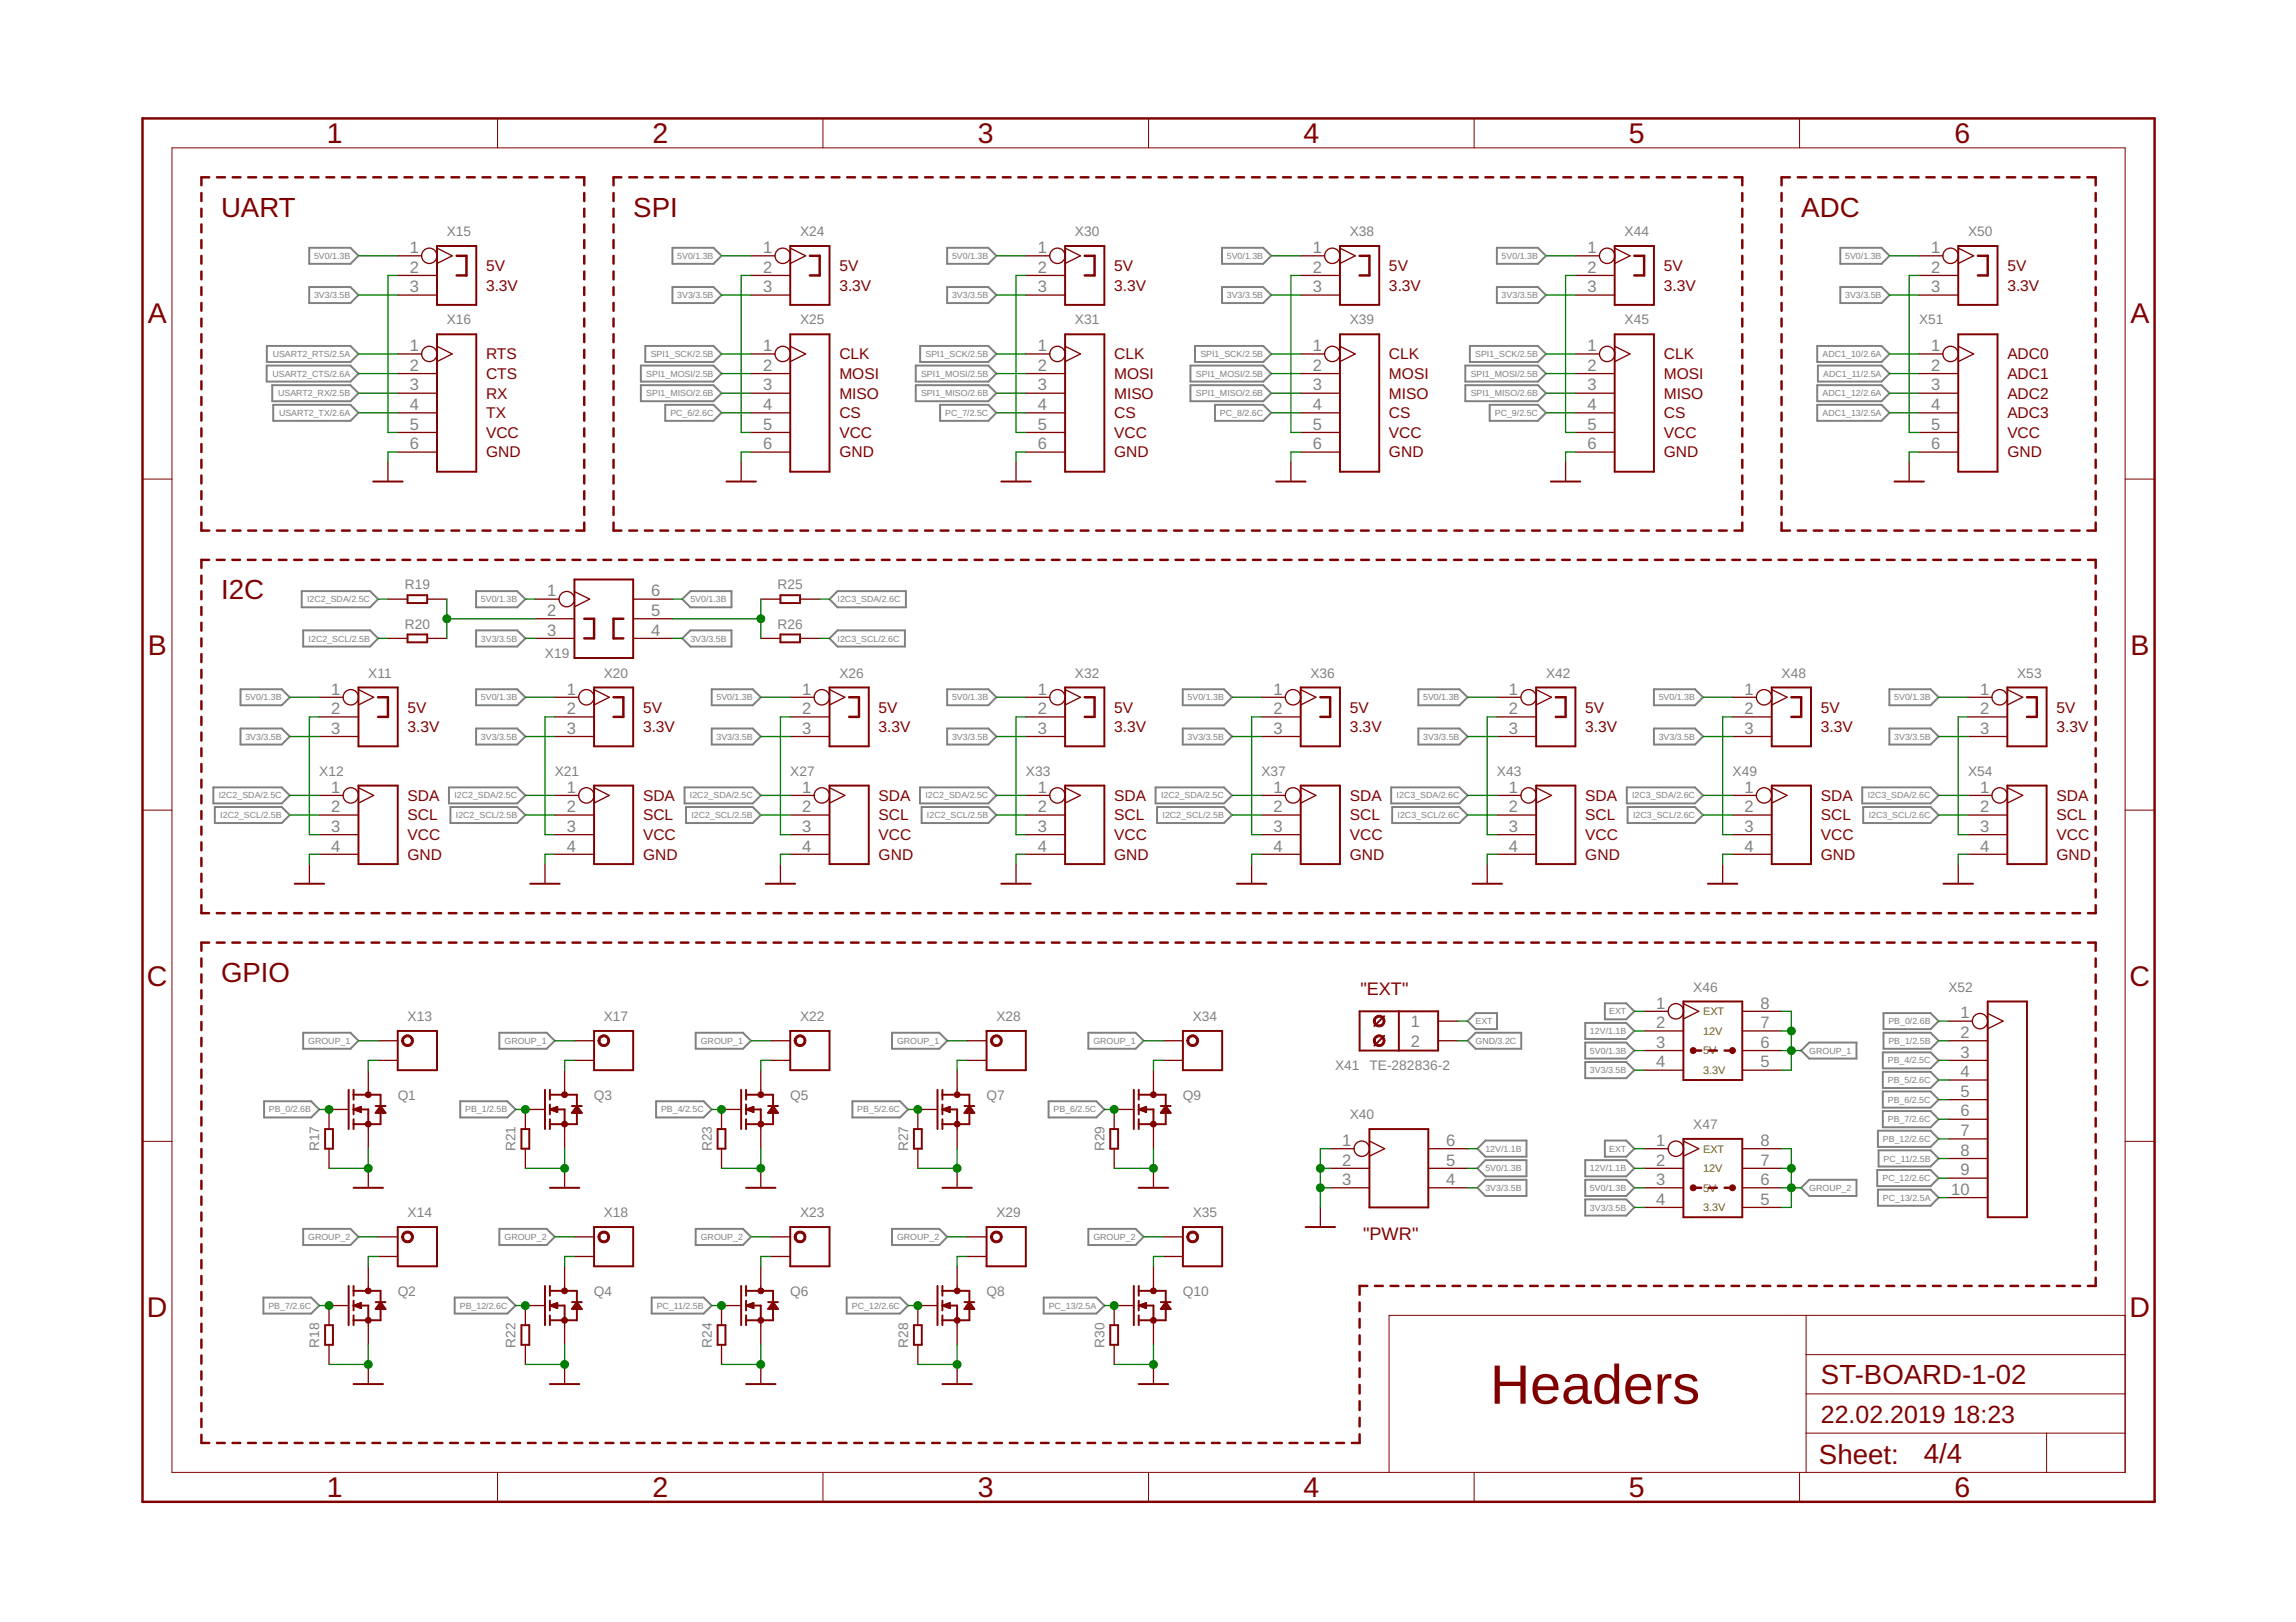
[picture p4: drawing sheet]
<svg xmlns="http://www.w3.org/2000/svg" width="297mm" height="210mm" viewBox="0 0 297 210" stroke-linecap="round" stroke-linejoin="round" font-family="sans-serif">
<defs><g id="words">
<text font-size="7.2" fill="#800000" x="192.8" y="181.7">Headers</text>
<g font-size="3.7" fill="#800000">
<text x="42.3" y="18.5">1</text>
<text x="84.4" y="18.5">2</text>
<text x="126.5" y="18.5">3</text>
<text x="168.6" y="18.5">4</text>
<text x="210.7" y="18.5">5</text>
<text x="252.9" y="18.5">6</text>
<text x="19.1" y="41.9">A</text>
<text x="275.6" y="41.9">A</text>
<text x="19.1" y="84.7">B</text>
<text x="275.6" y="84.7">B</text>
<text x="19" y="127.6">C</text>
<text x="275.5" y="127.6">C</text>
<text x="19" y="170.4">D</text>
<text x="275.5" y="170.4">D</text>
<text x="42.3" y="193.7">1</text>
<text x="84.4" y="193.7">2</text>
<text x="126.5" y="193.7">3</text>
<text x="168.6" y="193.7">4</text>
<text x="210.7" y="193.7">5</text>
<text x="252.9" y="193.7">6</text>
</g>
<g font-size="3.6" fill="#800000">
<text x="28.6" y="28">UART</text>
<text x="81.9" y="28">SPI</text>
<text x="233" y="28">ADC</text>
<text x="28.6" y="77.5">I2C</text>
<text x="28.6" y="127.1">GPIO</text>
<text x="235.6" y="179.1">ST-BOARD-1-02</text>
<text x="235.3" y="189.4">Sheet:</text>
<text x="248.9" y="189.3">4/4</text>
</g>
<g font-size="3.2" fill="#800000">
<text x="235.6" y="184.2">22.02.2019</text>
<text x="252.6" y="184.2">18:23</text>
</g>
<g font-size="2.3" fill="#800000">
<text x="176" y="128.7">&quot;EXT&quot;</text>
<text x="176.4" y="160.5">&quot;PWR&quot;</text>
</g>
<g font-size="2.1" fill="#808080">
<text x="53" y="32.7">1</text>
<text x="53" y="35.3">2</text>
<text x="98.7" y="32.7">1</text>
<text x="98.7" y="35.3">2</text>
<text x="134.3" y="32.7">1</text>
<text x="134.3" y="35.3">2</text>
<text x="169.8" y="32.7">1</text>
<text x="169.8" y="35.3">2</text>
<text x="205.4" y="32.7">1</text>
<text x="205.4" y="35.3">2</text>
<text x="249.8" y="32.7">1</text>
<text x="249.8" y="35.3">2</text>
<text x="53" y="37.8">3</text>
<text x="98.7" y="37.8">3</text>
<text x="134.3" y="37.8">3</text>
<text x="169.8" y="37.8">3</text>
<text x="205.4" y="37.8">3</text>
<text x="249.8" y="37.8">3</text>
<text x="53" y="45.4">1</text>
<text x="53" y="48">2</text>
<text x="98.7" y="45.4">1</text>
<text x="98.7" y="48">2</text>
<text x="134.3" y="45.4">1</text>
<text x="134.3" y="48">2</text>
<text x="169.8" y="45.4">1</text>
<text x="169.8" y="48">2</text>
<text x="205.4" y="45.4">1</text>
<text x="205.4" y="48">2</text>
<text x="249.8" y="45.4">1</text>
<text x="249.8" y="48">2</text>
<text x="53" y="50.5">3</text>
<text x="53" y="53.1">4</text>
<text x="98.7" y="50.5">3</text>
<text x="98.7" y="53.1">4</text>
<text x="134.3" y="50.5">3</text>
<text x="134.3" y="53.1">4</text>
<text x="169.8" y="50.5">3</text>
<text x="169.8" y="53.1">4</text>
<text x="205.4" y="50.5">3</text>
<text x="205.4" y="53.1">4</text>
<text x="249.8" y="50.5">3</text>
<text x="249.8" y="53.1">4</text>
<text x="53" y="55.6">5</text>
<text x="53" y="58.1">6</text>
<text x="98.7" y="55.6">5</text>
<text x="98.7" y="58.1">6</text>
<text x="134.3" y="55.6">5</text>
<text x="134.3" y="58.1">6</text>
<text x="169.8" y="55.6">5</text>
<text x="169.8" y="58.1">6</text>
<text x="205.4" y="55.6">5</text>
<text x="205.4" y="58.1">6</text>
<text x="249.8" y="55.6">5</text>
<text x="249.8" y="58.1">6</text>
<text x="70.8" y="77.2">1</text>
<text x="84.3" y="77.2">6</text>
<text x="70.8" y="79.7">2</text>
<text x="70.8" y="82.3">3</text>
<text x="84.3" y="82.3">4</text>
<text x="84.3" y="79.7">5</text>
<text x="42.8" y="89.9">1</text>
<text x="73.3" y="89.9">1</text>
<text x="103.8" y="89.9">1</text>
<text x="134.3" y="89.9">1</text>
<text x="164.7" y="89.9">1</text>
<text x="195.2" y="89.9">1</text>
<text x="225.7" y="89.9">1</text>
<text x="256.2" y="89.9">1</text>
<text x="42.8" y="92.4">2</text>
<text x="42.8" y="95">3</text>
<text x="73.3" y="92.4">2</text>
<text x="73.3" y="95">3</text>
<text x="103.8" y="92.4">2</text>
<text x="103.8" y="95">3</text>
<text x="134.3" y="92.4">2</text>
<text x="134.3" y="95">3</text>
<text x="164.7" y="92.4">2</text>
<text x="164.7" y="95">3</text>
<text x="195.2" y="92.4">2</text>
<text x="195.2" y="95">3</text>
<text x="225.7" y="92.4">2</text>
<text x="225.7" y="95">3</text>
<text x="256.2" y="92.4">2</text>
<text x="256.2" y="95">3</text>
<text x="42.8" y="102.6">1</text>
<text x="42.8" y="105.1">2</text>
<text x="42.8" y="107.7">3</text>
<text x="73.3" y="102.6">1</text>
<text x="73.3" y="105.1">2</text>
<text x="73.3" y="107.7">3</text>
<text x="103.8" y="102.6">1</text>
<text x="103.8" y="105.1">2</text>
<text x="103.8" y="107.7">3</text>
<text x="134.3" y="102.6">1</text>
<text x="134.3" y="105.1">2</text>
<text x="134.3" y="107.7">3</text>
<text x="164.7" y="102.6">1</text>
<text x="164.7" y="105.1">2</text>
<text x="164.7" y="107.7">3</text>
<text x="195.2" y="102.6">1</text>
<text x="195.2" y="105.1">2</text>
<text x="195.2" y="107.7">3</text>
<text x="225.7" y="102.6">1</text>
<text x="225.7" y="105.1">2</text>
<text x="225.7" y="107.7">3</text>
<text x="256.2" y="102.6">1</text>
<text x="256.2" y="105.1">2</text>
<text x="256.2" y="107.7">3</text>
<text x="42.8" y="110.2">4</text>
<text x="73.3" y="110.2">4</text>
<text x="103.8" y="110.2">4</text>
<text x="134.3" y="110.2">4</text>
<text x="164.7" y="110.2">4</text>
<text x="195.2" y="110.2">4</text>
<text x="225.7" y="110.2">4</text>
<text x="256.2" y="110.2">4</text>
<text x="214.3" y="130.5">1</text>
<text x="227.7" y="130.5">8</text>
<text x="253.6" y="131.8">1</text>
<text x="182.5" y="132.9">1</text>
<text x="182.5" y="135.4">2</text>
<text x="214.3" y="133.1">2</text>
<text x="214.3" y="135.6">3</text>
<text x="227.7" y="135.6">6</text>
<text x="227.7" y="133.1">7</text>
<text x="253.6" y="134.3">2</text>
<text x="253.6" y="136.9">3</text>
<text x="214.3" y="138.1">4</text>
<text x="227.7" y="138.1">5</text>
<text x="253.6" y="139.4">4</text>
<text x="253.6" y="141.9">5</text>
<text x="173.6" y="148.3">1</text>
<text x="187.1" y="148.3">6</text>
<text x="214.3" y="148.3">1</text>
<text x="227.7" y="148.3">8</text>
<text x="253.6" y="144.5">6</text>
<text x="253.6" y="147">7</text>
<text x="253.6" y="149.6">8</text>
<text x="173.6" y="150.8">2</text>
<text x="173.6" y="153.4">3</text>
<text x="187.1" y="153.4">4</text>
<text x="187.1" y="150.8">5</text>
<text x="214.3" y="150.8">2</text>
<text x="214.3" y="153.4">3</text>
<text x="214.3" y="155.9">4</text>
<text x="227.7" y="155.9">5</text>
<text x="227.7" y="153.4">6</text>
<text x="227.7" y="150.8">7</text>
<text x="252.4" y="154.6">10</text>
<text x="253.6" y="152.1">9</text>
</g>
<g font-size="2" fill="#800000">
<text x="62.9" y="35.1">5V</text>
<text x="108.6" y="35.1">5V</text>
<text x="144.1" y="35.1">5V</text>
<text x="179.7" y="35.1">5V</text>
<text x="215.3" y="35.1">5V</text>
<text x="259.7" y="35.1">5V</text>
<text x="62.9" y="37.6">3.3V</text>
<text x="108.6" y="37.6">3.3V</text>
<text x="144.1" y="37.6">3.3V</text>
<text x="179.7" y="37.6">3.3V</text>
<text x="215.3" y="37.6">3.3V</text>
<text x="259.7" y="37.6">3.3V</text>
<text x="62.9" y="46.5">RTS</text>
<text x="108.6" y="46.5">CLK</text>
<text x="144.1" y="46.5">CLK</text>
<text x="179.7" y="46.5">CLK</text>
<text x="215.3" y="46.5">CLK</text>
<text x="259.7" y="46.5">ADC0</text>
<text x="62.9" y="51.6">RX</text>
<text x="62.9" y="49">CTS</text>
<text x="108.6" y="49">MOSI</text>
<text x="108.6" y="51.6">MISO</text>
<text x="144.1" y="49">MOSI</text>
<text x="144.1" y="51.6">MISO</text>
<text x="179.7" y="49">MOSI</text>
<text x="179.7" y="51.6">MISO</text>
<text x="215.3" y="49">MOSI</text>
<text x="215.3" y="51.6">MISO</text>
<text x="259.7" y="49">ADC1</text>
<text x="259.7" y="51.6">ADC2</text>
<text x="62.9" y="56.7">VCC</text>
<text x="62.9" y="54.1">TX</text>
<text x="62.9" y="59.2">GND</text>
<text x="108.6" y="56.7">VCC</text>
<text x="108.6" y="54.1">CS</text>
<text x="108.6" y="59.2">GND</text>
<text x="144.1" y="56.7">VCC</text>
<text x="144.1" y="54.1">CS</text>
<text x="144.1" y="59.2">GND</text>
<text x="179.7" y="56.7">VCC</text>
<text x="179.7" y="54.1">CS</text>
<text x="179.7" y="59.2">GND</text>
<text x="215.3" y="56.7">VCC</text>
<text x="215.3" y="54.1">CS</text>
<text x="215.3" y="59.2">GND</text>
<text x="259.7" y="56.7">VCC</text>
<text x="259.7" y="54.1">ADC3</text>
<text x="259.7" y="59.2">GND</text>
<text x="52.7" y="92.2">5V</text>
<text x="52.7" y="94.7">3.3V</text>
<text x="83.2" y="92.2">5V</text>
<text x="83.2" y="94.7">3.3V</text>
<text x="113.7" y="92.2">5V</text>
<text x="113.7" y="94.7">3.3V</text>
<text x="144.1" y="92.2">5V</text>
<text x="144.1" y="94.7">3.3V</text>
<text x="174.6" y="92.2">5V</text>
<text x="174.6" y="94.7">3.3V</text>
<text x="205.1" y="92.2">5V</text>
<text x="205.1" y="94.7">3.3V</text>
<text x="235.6" y="92.2">5V</text>
<text x="235.6" y="94.7">3.3V</text>
<text x="266" y="92.2">5V</text>
<text x="266" y="94.7">3.3V</text>
<text x="52.7" y="103.6">SDA</text>
<text x="52.7" y="106.2">SCL</text>
<text x="83.2" y="103.6">SDA</text>
<text x="83.2" y="106.2">SCL</text>
<text x="113.7" y="103.6">SDA</text>
<text x="113.7" y="106.2">SCL</text>
<text x="144.1" y="103.6">SDA</text>
<text x="144.1" y="106.2">SCL</text>
<text x="174.6" y="103.6">SDA</text>
<text x="174.6" y="106.2">SCL</text>
<text x="205.1" y="103.6">SDA</text>
<text x="205.1" y="106.2">SCL</text>
<text x="235.6" y="103.6">SDA</text>
<text x="235.6" y="106.2">SCL</text>
<text x="266" y="103.6">SDA</text>
<text x="266" y="106.2">SCL</text>
<text x="52.7" y="108.7">VCC</text>
<text x="52.7" y="111.3">GND</text>
<text x="83.2" y="108.7">VCC</text>
<text x="83.2" y="111.3">GND</text>
<text x="113.7" y="108.7">VCC</text>
<text x="113.7" y="111.3">GND</text>
<text x="144.1" y="108.7">VCC</text>
<text x="144.1" y="111.3">GND</text>
<text x="174.6" y="108.7">VCC</text>
<text x="174.6" y="111.3">GND</text>
<text x="205.1" y="108.7">VCC</text>
<text x="205.1" y="111.3">GND</text>
<text x="235.6" y="108.7">VCC</text>
<text x="235.6" y="111.3">GND</text>
<text x="266" y="108.7">VCC</text>
<text x="266" y="111.3">GND</text>
</g>
<g font-size="1.8" fill="#808080">
<text x="57.8" y="30.6">X15</text>
<text x="103.5" y="30.6">X24</text>
<text x="139.1" y="30.6">X30</text>
<text x="174.6" y="30.6">X38</text>
<text x="210.2" y="30.6">X44</text>
<text x="254.6" y="30.6">X50</text>
<text x="57.8" y="42">X16</text>
<text x="103.5" y="42">X25</text>
<text x="139.1" y="42">X31</text>
<text x="174.6" y="42">X39</text>
<text x="210.2" y="42">X45</text>
<text x="248.3" y="42">X51</text>
<text x="52.4" y="76.3">R19</text>
<text x="100.6" y="76.3">R25</text>
<text x="52.4" y="81.4">R20</text>
<text x="100.6" y="81.4">R26</text>
<text x="47.6" y="87.7">X11</text>
<text x="70.5" y="85.2">X19</text>
<text x="78.1" y="87.7">X20</text>
<text x="108.6" y="87.7">X26</text>
<text x="139.1" y="87.7">X32</text>
<text x="169.5" y="87.7">X36</text>
<text x="200" y="87.7">X42</text>
<text x="230.5" y="87.7">X48</text>
<text x="261" y="87.7">X53</text>
<text x="41.3" y="100.4">X12</text>
<text x="71.8" y="100.4">X21</text>
<text x="102.2" y="100.4">X27</text>
<text x="132.7" y="100.4">X33</text>
<text x="163.2" y="100.4">X37</text>
<text x="193.7" y="100.4">X43</text>
<text x="224.1" y="100.4">X49</text>
<text x="254.6" y="100.4">X54</text>
<text x="219.1" y="128.3">X46</text>
<text x="252.1" y="128.3">X52</text>
<text x="52.7" y="132.1">X13</text>
<text x="78.1" y="132.1">X17</text>
<text x="103.5" y="132.1">X22</text>
<text x="128.9" y="132.1">X28</text>
<text x="154.3" y="132.1">X34</text>
<text x="51.5" y="142.3">Q1</text>
<text x="76.8" y="142.3">Q3</text>
<text x="102.2" y="142.3">Q5</text>
<text x="127.6" y="142.3">Q7</text>
<text x="153" y="142.3">Q9</text>
<text x="172.7" y="138.5">X41</text>
<text x="177.2" y="138.5">TE-282836-2</text>
<text x="41.3" y="149" transform="rotate(-90 41.3 149)">R17</text>
<text x="66.7" y="149" transform="rotate(-90 66.7 149)">R21</text>
<text x="92.1" y="149" transform="rotate(-90 92.1 149)">R23</text>
<text x="117.5" y="149" transform="rotate(-90 117.5 149)">R27</text>
<text x="142.9" y="149" transform="rotate(-90 142.9 149)">R29</text>
<text x="174.6" y="144.8">X40</text>
<text x="219.1" y="146.1">X47</text>
<text x="52.7" y="157.5">X14</text>
<text x="78.1" y="157.5">X18</text>
<text x="103.5" y="157.5">X23</text>
<text x="128.9" y="157.5">X29</text>
<text x="154.3" y="157.5">X35</text>
<text x="51.5" y="167.7">Q2</text>
<text x="76.8" y="167.7">Q4</text>
<text x="102.2" y="167.7">Q6</text>
<text x="127.6" y="167.7">Q8</text>
<text x="153" y="167.7">Q10</text>
<text x="41.3" y="174.4" transform="rotate(-90 41.3 174.4)">R18</text>
<text x="66.7" y="174.4" transform="rotate(-90 66.7 174.4)">R22</text>
<text x="92.1" y="174.4" transform="rotate(-90 92.1 174.4)">R24</text>
<text x="117.5" y="174.4" transform="rotate(-90 117.5 174.4)">R28</text>
<text x="142.9" y="174.4" transform="rotate(-90 142.9 174.4)">R30</text>
</g>
<g font-size="1.4" fill="#808000">
<text x="220.3" y="131.4">EXT</text>
<text x="220.3" y="133.9">12V</text>
<text x="220.3" y="136.5">5V</text>
<text x="220.3" y="139">3.3V</text>
<text x="220.3" y="149.2">EXT</text>
<text x="220.3" y="151.7">12V</text>
<text x="220.3" y="154.2">5V</text>
<text x="220.3" y="156.8">3.3V</text>
</g>
<g font-size="1.1" fill="#808080">
<text x="40.6" y="33.5">5V0/1.3B</text>
<text x="87.6" y="33.5">5V0/1.3B</text>
<text x="123.2" y="33.5">5V0/1.3B</text>
<text x="158.7" y="33.5">5V0/1.3B</text>
<text x="194.3" y="33.5">5V0/1.3B</text>
<text x="238.7" y="33.5">5V0/1.3B</text>
<text x="40.6" y="38.6">3V3/3.5B</text>
<text x="87.6" y="38.6">3V3/3.5B</text>
<text x="123.2" y="38.6">3V3/3.5B</text>
<text x="158.7" y="38.6">3V3/3.5B</text>
<text x="194.3" y="38.6">3V3/3.5B</text>
<text x="238.7" y="38.6">3V3/3.5B</text>
<text x="35.3" y="46.2">USART2_RTS/2.5A</text>
<text x="84.2" y="46.2">SPI1_SCK/2.5B</text>
<text x="119.7" y="46.2">SPI1_SCK/2.5B</text>
<text x="155.3" y="46.2">SPI1_SCK/2.5B</text>
<text x="190.8" y="46.2">SPI1_SCK/2.5B</text>
<text x="235.8" y="46.2">ADC1_10/2.6A</text>
<text x="35.3" y="48.7">USART2_CTS/2.6A</text>
<text x="36" y="51.3">USART2_RX/2.5B</text>
<text x="36.1" y="53.8">USART2_TX/2.6A</text>
<text x="83.6" y="51.3">SPI1_MISO/2.6B</text>
<text x="83.6" y="48.7">SPI1_MOSI/2.5B</text>
<text x="86.7" y="53.8">PC_6/2.6C</text>
<text x="119.2" y="51.3">SPI1_MISO/2.6B</text>
<text x="119.2" y="48.7">SPI1_MOSI/2.5B</text>
<text x="122.3" y="53.8">PC_7/2.5C</text>
<text x="154.7" y="51.3">SPI1_MISO/2.6B</text>
<text x="154.7" y="48.7">SPI1_MOSI/2.5B</text>
<text x="157.8" y="53.8">PC_8/2.6C</text>
<text x="190.3" y="51.3">SPI1_MISO/2.6B</text>
<text x="190.3" y="48.7">SPI1_MOSI/2.5B</text>
<text x="193.4" y="53.8">PC_9/2.5C</text>
<text x="235.8" y="51.3">ADC1_12/2.6A</text>
<text x="235.8" y="53.8">ADC1_13/2.5A</text>
<text x="235.9" y="48.7">ADC1_11/2.5A</text>
<text x="39.7" y="77.9">I2C2_SDA/2.5C</text>
<text x="62.2" y="77.9">5V0/1.3B</text>
<text x="89.3" y="77.9">5V0/1.3B</text>
<text x="108.4" y="77.9">I2C3_SDA/2.6C</text>
<text x="39.9" y="83">I2C2_SCL/2.5B</text>
<text x="62.2" y="83">3V3/3.5B</text>
<text x="89.3" y="83">3V3/3.5B</text>
<text x="108.4" y="83">I2C3_SCL/2.6C</text>
<text x="31.7" y="95.7">3V3/3.5B</text>
<text x="31.7" y="90.6">5V0/1.3B</text>
<text x="62.2" y="95.7">3V3/3.5B</text>
<text x="62.2" y="90.6">5V0/1.3B</text>
<text x="92.7" y="95.7">3V3/3.5B</text>
<text x="92.7" y="90.6">5V0/1.3B</text>
<text x="123.2" y="95.7">3V3/3.5B</text>
<text x="123.2" y="90.6">5V0/1.3B</text>
<text x="153.6" y="95.7">3V3/3.5B</text>
<text x="153.6" y="90.6">5V0/1.3B</text>
<text x="184.1" y="95.7">3V3/3.5B</text>
<text x="184.1" y="90.6">5V0/1.3B</text>
<text x="214.6" y="95.7">3V3/3.5B</text>
<text x="214.6" y="90.6">5V0/1.3B</text>
<text x="245.1" y="95.7">3V3/3.5B</text>
<text x="245.1" y="90.6">5V0/1.3B</text>
<text x="28.3" y="103.3">I2C2_SDA/2.5C</text>
<text x="28.5" y="105.9">I2C2_SCL/2.5B</text>
<text x="58.8" y="103.3">I2C2_SDA/2.5C</text>
<text x="59" y="105.9">I2C2_SCL/2.5B</text>
<text x="89.3" y="103.3">I2C2_SDA/2.5C</text>
<text x="89.5" y="105.9">I2C2_SCL/2.5B</text>
<text x="119.7" y="103.3">I2C2_SDA/2.5C</text>
<text x="119.9" y="105.9">I2C2_SCL/2.5B</text>
<text x="150.2" y="103.3">I2C2_SDA/2.5C</text>
<text x="150.4" y="105.9">I2C2_SCL/2.5B</text>
<text x="180.7" y="103.3">I2C3_SDA/2.6C</text>
<text x="180.8" y="105.9">I2C3_SCL/2.6C</text>
<text x="211.2" y="103.3">I2C3_SDA/2.6C</text>
<text x="211.3" y="105.9">I2C3_SCL/2.6C</text>
<text x="241.6" y="103.3">I2C3_SDA/2.6C</text>
<text x="241.8" y="105.9">I2C3_SCL/2.6C</text>
<text x="208.2" y="131.3">EXT</text>
<text x="39.9" y="135.1">GROUP_1</text>
<text x="65.3" y="135.1">GROUP_1</text>
<text x="90.7" y="135.1">GROUP_1</text>
<text x="116.1" y="135.1">GROUP_1</text>
<text x="141.5" y="135.1">GROUP_1</text>
<text x="190.9" y="135.1">GND/3.2C</text>
<text x="190.9" y="132.5">EXT</text>
<text x="205.7" y="136.3">5V0/1.3B</text>
<text x="205.7" y="133.8">12V/1.1B</text>
<text x="234.1" y="136.4">GROUP_1</text>
<text x="244.2" y="137.6">PB_4/2.5C</text>
<text x="244.3" y="132.5">PB_0/2.6B</text>
<text x="244.3" y="135.1">PB_1/2.5B</text>
<text x="34.8" y="144">PB_0/2.6B</text>
<text x="60.2" y="144">PB_1/2.5B</text>
<text x="85.5" y="144">PB_4/2.5C</text>
<text x="110.9" y="144">PB_5/2.6C</text>
<text x="136.3" y="144">PB_6/2.5C</text>
<text x="205.7" y="138.9">3V3/3.5B</text>
<text x="244.2" y="140.2">PB_5/2.6C</text>
<text x="244.2" y="142.7">PB_6/2.5C</text>
<text x="192.2" y="149.1">12V/1.1B</text>
<text x="208.2" y="149">EXT</text>
<text x="243.6" y="147.8">PB_12/2.6C</text>
<text x="244.2" y="145.2">PB_7/2.6C</text>
<text x="192.2" y="154.1">3V3/3.5B</text>
<text x="192.2" y="151.6">5V0/1.3B</text>
<text x="205.7" y="154.1">5V0/1.3B</text>
<text x="205.7" y="151.6">12V/1.1B</text>
<text x="234.1" y="154.1">GROUP_2</text>
<text x="243.5" y="152.9">PC_12/2.6C</text>
<text x="243.6" y="155.4">PC_13/2.5A</text>
<text x="243.7" y="150.3">PC_11/2.5B</text>
<text x="39.9" y="160.5">GROUP_2</text>
<text x="65.3" y="160.5">GROUP_2</text>
<text x="90.7" y="160.5">GROUP_2</text>
<text x="116.1" y="160.5">GROUP_2</text>
<text x="141.5" y="160.5">GROUP_2</text>
<text x="205.7" y="156.7">3V3/3.5B</text>
<text x="34.7" y="169.4">PB_7/2.6C</text>
<text x="59.5" y="169.4">PB_12/2.6C</text>
<text x="85" y="169.4">PC_11/2.5B</text>
<text x="110.2" y="169.4">PC_12/2.6C</text>
<text x="135.7" y="169.4">PC_13/2.5A</text>
</g>
</g></defs>
<g fill="none" stroke="#808080" stroke-width=".25">
<path d="M40 37.1h5.3l1.1 1.1-1.1 1h-5.3zM40 32.1h5.3l1.1 1-1.1 1h-5.3zM87 37.1h5.3l1 1.1-1 1h-5.3zM87 32.1h5.3l1 1-1 1h-5.3zM122.5 37.1h5.4l1 1.1-1 1h-5.4zM122.5 32.1h5.4l1 1-1 1h-5.4zM158.1 37.1h5.3l1.1 1.1-1.1 1h-5.3zM158.1 32.1h5.3l1.1 1-1.1 1h-5.3zM193.7 37.1h5.3l1 1.1-1 1h-5.3zM193.7 32.1h5.3l1 1-1 1h-5.3zM238.1 37.1h5.3l1.1 1.1-1.1 1h-5.3zM238.1 32.1h5.3l1.1 1-1.1 1h-5.3z"/>
<path d="M34.5 47.3h10.8l1.1 1-1.1 1.1h-10.8zM34.5 44.8h10.8l1.1 1-1.1 1h-10.8zM35.2 49.8h10.1l1.1 1.1-1.1 1h-10.1zM35.3 52.4h10l1.1 1-1.1 1.1h-10zM82.9 49.8h9.4l1 1.1-1 1h-9.4zM82.9 47.3h9.4l1 1-1 1.1h-9.4zM83.5 44.8h8.8l1 1-1 1h-8.8zM86.1 52.4h6.2l1 1-1 1.1h-6.2zM118.5 49.8h9.4l1 1.1-1 1h-9.4zM118.5 47.3h9.4l1 1-1 1.1h-9.4zM119 44.8h8.9l1 1-1 1h-8.9zM121.6 52.4h6.3l1 1-1 1.1h-6.3z"/>
<path d="M154 49.8h9.4l1.1 1.1-1.1 1h-9.4zM154 47.3h9.4l1.1 1-1.1 1.1h-9.4zM154.6 44.8h8.8l1.1 1-1.1 1h-8.8zM157.2 52.4h6.2l1.1 1-1.1 1.1h-6.2zM189.6 49.8h9.4l1 1.1-1 1h-9.4zM189.6 47.3h9.4l1 1-1 1.1h-9.4zM190.2 44.8h8.8l1 1-1 1h-8.8zM192.7 52.4h6.3l1 1-1 1.1h-6.3zM235.1 49.8h8.3l1.1 1.1-1.1 1h-8.3zM235.1 52.4h8.3l1.1 1-1.1 1.1h-8.3zM235.1 44.8h8.3l1.1 1-1.1 1h-8.3zM235.2 47.3h8.2l1.1 1-1.1 1.1h-8.2z"/>
<path d="M39 76.5h8.9l1 1-1 1.1h-8.9zM61.6 76.5h5.3l1.1 1-1.1 1.1h-5.3zM88.3 77.5l1-1h5.3v2.1h-5.3zM107.3 77.5l1.1-1h8.8v2.1h-8.8zM31.1 94.3h5.3l1.1 1-1.1 1.1h-5.3zM31.1 89.2h5.3l1.1 1-1.1 1.1h-5.3zM39.2 81.6h8.7l1 1-1 1.1h-8.7zM61.6 94.3h5.3l1.1 1-1.1 1.1h-5.3zM61.6 81.6h5.3l1.1 1-1.1 1.1h-5.3zM61.6 89.2h5.3l1.1 1-1.1 1.1h-5.3zM88.3 82.6l1-1h5.3v2.1h-5.3zM92.1 94.3h5.3l1 1-1 1.1h-5.3z"/>
<path d="M92.1 89.2h5.3l1 1-1 1.1h-5.3zM107.3 82.6l1.1-1h8.7v2.1h-8.7zM122.5 94.3h5.4l1 1-1 1.1h-5.4zM122.5 89.2h5.4l1 1-1 1.1h-5.4zM153 94.3h5.3l1.1 1-1.1 1.1h-5.3zM153 89.2h5.3l1.1 1-1.1 1.1h-5.3zM183.5 94.3h5.3l1.1 1-1.1 1.1h-5.3zM183.5 89.2h5.3l1.1 1-1.1 1.1h-5.3zM214 94.3h5.3l1 1-1 1.1h-5.3zM214 89.2h5.3l1 1-1 1.1h-5.3zM244.4 94.3h5.4l1 1-1 1.1h-5.4zM244.4 89.2h5.4l1 1-1 1.1h-5.4z"/>
<path d="M27.6 101.9h8.8l1.1 1-1.1 1.1h-8.8zM27.8 104.4h8.6l1.1 1.1-1.1 1h-8.6zM58.1 101.9h8.8l1.1 1-1.1 1.1h-8.8zM58.3 104.4h8.6l1.1 1.1-1.1 1h-8.6zM88.6 101.9h8.8l1 1-1 1.1h-8.8zM88.8 104.4h8.6l1 1.1-1 1h-8.6zM119 101.9h8.9l1 1-1 1.1h-8.9zM119.2 104.4h8.7l1 1.1-1 1h-8.7zM149.5 101.9h8.8l1.1 1-1.1 1.1h-8.8zM149.7 104.4h8.6l1.1 1.1-1.1 1h-8.6zM180 101.9h8.8l1.1 1-1.1 1.1h-8.8zM180.1 104.4h8.7l1.1 1.1-1.1 1h-8.7z"/>
<path d="M210.5 101.9h8.8l1 1-1 1.1h-8.8zM210.6 104.4h8.7l1 1.1-1 1h-8.7zM240.9 101.9h8.9l1 1-1 1.1h-8.9zM241 104.4h8.8l1 1.1-1 1h-8.8zM39.2 133.6h6.1l1.1 1.1-1.1 1h-6.1zM64.6 133.6h6.1l1.1 1.1-1.1 1h-6.1zM90 133.6h6.1l1.1 1.1-1.1 1h-6.1zM115.4 133.6h6.1l1.1 1.1-1.1 1h-6.1zM140.8 133.6h6.1l1.1 1.1-1.1 1h-6.1zM189.9 134.7l1-1.1h5.9v2.1h-5.9zM189.9 132.1l1-1h2.8v2.1h-2.8zM205.1 137.4h5.3l1 1.1-1 1h-5.3z"/>
<path d="M205.1 132.4h5.3l1 1-1 1.1h-5.3zM205.1 134.9h5.3l1 1.1-1 1h-5.3zM207.6 129.8h2.8l1 1.1-1 1h-2.8zM233 136l1.1-1.1h6.1v2.1h-6.1zM243.6 136.2h6.2l1 1-1 1.1h-6.2zM243.6 138.7h6.2l1 1.1-1 1h-6.2zM243.7 133.6h6.1l1 1.1-1 1h-6.1zM243.7 131.1h6.1l1 1-1 1.1h-6.1zM34.2 142.5h6.1l1 1.1-1 1h-6.1zM39.2 159h6.1l1.1 1.1-1.1 1h-6.1zM59.5 142.5h6.1l1.1 1.1-1.1 1h-6.1zM64.6 159h6.1l1.1 1.1-1.1 1h-6.1z"/>
<path d="M84.9 142.5h6.1l1.1 1.1-1.1 1h-6.1zM90 159h6.1l1.1 1.1-1.1 1h-6.1zM110.3 142.5h6.1l1.1 1.1-1.1 1h-6.1zM115.4 159h6.1l1.1 1.1-1.1 1h-6.1zM135.7 142.5h6.1l1.1 1.1-1.1 1h-6.1zM140.8 159h6.1l1.1 1.1-1.1 1h-6.1zM191.1 153.7l1.1-1h5.3v2.1h-5.3zM192.2 147.6h5.3v2.1h-5.3l-1.1-1zM192.2 150.1h5.3v2.1h-5.3l-1.1-1zM205.1 150.1h5.3l1 1.1-1 1h-5.3zM205.1 152.7h5.3l1 1-1 1.1h-5.3zM205.1 155.2h5.3l1 1.1-1 1h-5.3z"/>
<path d="M207.6 147.6h2.8l1 1.1-1 1h-2.8zM234.1 152.7h6.1v2.1h-6.1l-1.1-1.1zM242.9 151.4h6.9l1 1.1-1 1h-6.9zM243 146.3h6.8l1 1.1-1 1h-6.8zM243 153.9h6.8l1 1.1-1 1h-6.8zM243 148.9h6.8l1 1-1 1.1h-6.8zM243.6 141.2h6.2l1 1.1-1 1h-6.2zM243.6 143.8h6.2l1 1-1 1.1h-6.2zM34.1 167.9h6.2l1 1.1-1 1h-6.2zM58.8 167.9h6.8l1.1 1.1-1.1 1h-6.8zM84.3 167.9h6.7l1.1 1.1-1.1 1h-6.7zM109.5 167.9h6.9l1.1 1.1-1.1 1h-6.9z"/>
<path d="M135 167.9h6.8l1.1 1.1-1.1 1h-6.8z"/>
</g>
<g fill="none" stroke="#800000" stroke-width=".32">
<path d="M18.4 15.3h260.3v179.1h-260.3zM26.1 25v1M26.1 27v1M26.1 29v1.1M26.1 31.1v1M26.1 33.1v1M26.1 35.1v1.1M26.1 37.2v1M26.1 39.2v1M27.1 22.9h-1v1.1M28.1 22.9h1M30.1 22.9h1"/>
<path d="M32.1 22.9h1M34.1 22.9h1.1M36.2 22.9h1M38.2 22.9h1M40.2 22.9h1M42.2 22.9h1M44.2 22.9h1.1M46.3 22.9h1M48.3 22.9h1M50.3 22.9h1M52.3 22.9h1M54.4 22.9h1"/>
<path d="M56.4 22.9h1M58.4 22.9h1M59.1 33.1h1.2v2.5h-1.2M60.4 22.9h1M62.4 22.9h1.1M64.5 22.9h1M66.5 22.9h1M68.5 22.9h1M70.5 22.9h1M72.5 22.9h1.1M74.5 22.9h1.1v1.1M75.6 25v1"/>
<path d="M75.6 27v1M75.6 29v1.1M75.6 31.1v1M75.6 33.1v1M75.6 35.1v1.1M75.6 37.2v1M75.6 39.2v1M79.4 25v1M79.4 27v1M79.4 29v1.1M79.4 31.1v1M79.4 33.1v1"/>
<path d="M79.4 35.1v1.1M79.4 37.2v1M79.4 39.2v1M80.4 22.9h-1v1.1M81.4 22.9h1M83.4 22.9h1M85.4 22.9h1M87.4 22.9h1.1M89.5 22.9h1M91.5 22.9h1M93.5 22.9h1M95.5 22.9h1"/>
<path d="M97.5 22.9h1M99.5 22.9h1M101.5 22.9h1.1M103.5 22.9h1.1M104.8 33.1h1.2v2.5h-1.2M105.6 22.9h1M107.6 22.9h1M109.6 22.9h1M111.6 22.9h1M113.6 22.9h1M115.6 22.9h1M117.6 22.9h1.1"/>
<path d="M119.7 22.9h1M121.7 22.9h1M123.7 22.9h1M125.7 22.9h1M127.7 22.9h1M129.7 22.9h1M131.7 22.9h1.1M133.8 22.9h1M135.8 22.9h1M137.8 22.9h1M139.8 22.9h1M140.3 33.1h1.3v2.5h-1.3"/>
<path d="M141.8 22.9h1M143.8 22.9h1M145.8 22.9h1.1M147.9 22.9h1M149.9 22.9h1M151.9 22.9h1M153.9 22.9h1M155.9 22.9h1M157.9 22.9h1M160 22.9h1M162 22.9h1M164 22.9h1"/>
<path d="M166 22.9h1M168 22.9h1M170 22.9h1M172 22.9h1M174.1 22.9h1M175.9 33.1h1.3v2.5h-1.3M176.1 22.9h1M178.1 22.9h1M180.1 22.9h1M182.1 22.9h1M184.1 22.9h1M186.1 22.9h1"/>
<path d="M188.2 22.9h1M190.2 22.9h1M192.2 22.9h1M194.2 22.9h1M196.2 22.9h1M198.2 22.9h1M200.2 22.9h1M202.2 22.9h1.1M204.3 22.9h1M206.3 22.9h1M208.3 22.9h1M210.3 22.9h1"/>
<path d="M211.4 33.1h1.3v2.5h-1.3M212.3 22.9h1M214.3 22.9h1M216.3 22.9h1.1M218.4 22.9h1M220.4 22.9h1M222.4 22.9h1M224.4 22.9h1v1.1M225.4 25v1M225.4 27v1M225.4 29v1.1M225.4 31.1v1"/>
<path d="M225.4 33.1v1M225.4 35.1v1.1M225.4 37.2v1M225.4 39.2v1M230.5 25v1M230.5 27v1M230.5 29v1.1M230.5 31.1v1M230.5 33.1v1M230.5 35.1v1.1M230.5 37.2v1M230.5 39.2v1"/>
<path d="M231.6 22.9h-1.1v1.1M232.6 22.9h1.1M234.7 22.9h1M236.7 22.9h1.1M238.8 22.9h1.1M240.9 22.9h1.1M243 22.9h1.1M245.1 22.9h1M247.1 22.9h1.1M249.2 22.9h1.1M251.3 22.9h1.1M253.4 22.9h1.1"/>
<path d="M255.5 22.9h1M255.9 33.1h1.3v2.5h-1.3M257.6 22.9h1M259.6 22.9h1.1M261.7 22.9h1.1M263.8 22.9h1.1M265.9 22.9h1.1M267.9 22.9h1.1M270 22.9h1.1v1.1M271.1 25v1M271.1 27v1M271.1 29v1.1"/>
<path d="M271.1 31.1v1M271.1 33.1v1M271.1 35.1v1.1M271.1 37.2v1M271.1 39.2v1M26.1 41.2v1M26.1 43.2v1.1M26.1 45.3v1M26.1 47.3v1M26.1 49.3v1.1M26.1 51.4v1M26.1 53.4v1"/>
<path d="M26.1 55.4v1.1M26.1 57.5v1M26.1 59.5v1M75.6 41.2v1M75.6 43.2v1.1M75.6 45.3v1M75.6 47.3v1M75.6 49.3v1.1M75.6 51.4v1M75.6 53.4v1M75.6 55.4v1.1M75.6 57.5v1"/>
<path d="M75.6 59.5v1M79.4 41.2v1M79.4 43.2v1.1M79.4 45.3v1M79.4 47.3v1M79.4 49.3v1.1M79.4 51.4v1M79.4 53.4v1M79.4 55.4v1.1M79.4 57.5v1M79.4 59.5v1M225.4 41.2v1"/>
<path d="M225.4 43.2v1.1M225.4 45.3v1M225.4 47.3v1M225.4 49.3v1.1M225.4 51.4v1M225.4 53.4v1M225.4 55.4v1.1M225.4 57.5v1M225.4 59.5v1M230.5 41.2v1M230.5 43.2v1.1M230.5 45.3v1"/>
<path d="M230.5 47.3v1M230.5 49.3v1.1M230.5 51.4v1M230.5 53.4v1M230.5 55.4v1.1M230.5 57.5v1M230.5 59.5v1M271.1 41.2v1M271.1 43.2v1.1M271.1 45.3v1M271.1 47.3v1M271.1 49.3v1.1"/>
<path d="M271.1 51.4v1M271.1 53.4v1M271.1 55.4v1.1M271.1 57.5v1M271.1 59.5v1M26.1 67.6v1.1h1M26.1 61.5v1.1M26.1 63.6v1M26.1 65.6v1M26.1 74.5v1M26.1 76.5v1.1M26.1 78.5v1.1"/>
<path d="M27.1 72.5h-1v1M28 72.5h1.1M28.1 68.7h1M30.1 72.5h1M30.1 68.7h1M32 72.5h1.1M32.1 68.7h1M34.1 72.5h1M34.1 68.7h1.1M36.1 72.5h1M36.2 68.7h1M38.1 72.5h1"/>
<path d="M38.2 68.7h1M40.1 72.5h1M40.2 68.7h1M42.1 72.5h1M42.2 68.7h1M44.1 72.5h1M44.2 68.7h1.1M46.1 72.5h1M46.3 68.7h1M48.1 72.5h1M48.3 68.7h1M50.1 72.5h1"/>
<path d="M50.3 68.7h1M52.1 72.5h1M52.3 68.7h1M54.1 72.5h1M54.4 68.7h1M56.1 72.5h1M56.4 68.7h1M58.1 72.5h1M58.4 68.7h1M60.1 72.5h1M60.4 68.7h1M62.1 72.5h1"/>
<path d="M62.4 68.7h1.1M64.1 72.5h1M64.5 68.7h1M66.1 72.5h1M66.5 68.7h1M68.1 72.5h1M68.5 68.7h1M70.1 72.5h1M70.5 68.7h1M72.1 72.5h1M72.5 68.7h1.1M74.1 72.5h1"/>
<path d="M75.6 61.5v1.1M75.6 63.6v1M75.6 65.6v1M75.6 67.6v1.1h-1.1M76.1 72.5h1M78.1 72.5h1M79.4 67.6v1.1h1M79.4 61.5v1.1M79.4 63.6v1M79.4 65.6v1M80.1 72.5h1M81.4 68.7h1"/>
<path d="M82.1 72.5h1M83.4 68.7h1M84.1 72.5h1M85.4 68.7h1M86.1 72.5h1M87.4 68.7h1.1M88.1 72.5h1M89.5 68.7h1M90.1 72.5h1M91.5 68.7h1M92.1 72.5h1M93.5 68.7h1"/>
<path d="M94.1 72.5h1M95.5 68.7h1M96.1 72.5h1M97.5 68.7h1M98.1 72.5h1M99.5 68.7h1M100.1 72.5h1M101.5 68.7h1.1M102.1 72.5h1M103.5 68.7h1.1M104.1 72.5h1M105.6 68.7h1"/>
<path d="M106.1 72.5h1M107.6 68.7h1M108.1 72.5h1M109.6 68.7h1M110.1 72.5h1M111.6 68.7h1M112.1 72.5h1M113.6 68.7h1M114.1 72.5h1M115.6 68.7h1M116.1 72.5h1M117.6 68.7h1.1"/>
<path d="M118.1 72.5h1M119.7 68.7h1M120.1 72.5h1M121.7 68.7h1M122.1 72.5h1M123.7 68.7h1M124.1 72.5h1M125.7 68.7h1M126.1 72.5h1M127.7 68.7h1M128.1 72.5h1M129.7 68.7h1"/>
<path d="M130.1 72.5h1M131.7 68.7h1.1M132.1 72.5h1M133.8 68.7h1M134.1 72.5h1M135.8 68.7h1M136.1 72.5h1M137.8 68.7h1M138.1 72.5h1M139.8 68.7h1M140.1 72.5h1M141.8 68.7h1"/>
<path d="M142.1 72.5h1M143.8 68.7h1M144.1 72.5h1M145.8 68.7h1.1M146.1 72.5h1M147.9 68.7h1M148.1 72.5h1M149.9 68.7h1M150.1 72.5h1M151.9 68.7h1M152.1 72.5h1M153.9 68.7h1"/>
<path d="M154.1 72.5h1M155.9 68.7h1M156.1 72.5h1M157.9 68.7h1M158.1 72.5h1M160 68.7h1M160.1 72.5h1M162 68.7h1M162.1 72.5h1M164 68.7h1M164.1 72.5h1M166 68.7h1"/>
<path d="M166.1 72.5h1M168 68.7h1M168.1 72.5h1M170 68.7h1M170.1 72.5h1M172 68.7h1M172.1 72.5h1M174.1 68.7h1M174.1 72.5h1M176.1 68.7h1M176.1 72.5h1M178.1 68.7h1"/>
<path d="M178.1 72.5h1M180.1 68.7h1M180.1 72.5h1M182.1 68.7h1M182.1 72.5h1M184.1 68.7h1M184.1 72.5h1M186.1 72.5h1M186.1 68.7h1M188.1 72.5h1M188.2 68.7h1M190.1 72.5h1"/>
<path d="M190.2 68.7h1M192.1 72.5h1M192.2 68.7h1M194.1 72.5h1M194.2 68.7h1M196.1 72.5h1M196.2 68.7h1M198.1 72.5h1M198.2 68.7h1M200.1 72.5h1M200.2 68.7h1M202.1 72.5h1"/>
<path d="M202.2 68.7h1.1M204.1 72.5h1M204.3 68.7h1M206.1 72.5h1M206.3 68.7h1M208.1 72.5h1M208.3 68.7h1M210.1 72.5h1M210.3 68.7h1M212.1 72.5h1M212.3 68.7h1M214.1 72.5h1"/>
<path d="M214.3 68.7h1M216.1 72.5h1M216.3 68.7h1.1M218.1 72.5h1M218.4 68.7h1M220.1 72.5h1M220.4 68.7h1M222.1 72.5h1M222.4 68.7h1M224.1 72.5h1M225.4 67.6v1.1h-1M225.4 61.5v1.1"/>
<path d="M225.4 63.6v1M225.4 65.6v1M226.1 72.5h1M228.1 72.5h1M230.1 72.5h1M230.5 67.6v1.1h1.1M230.5 61.5v1.1M230.5 63.6v1M230.5 65.6v1M232.1 72.5h1M232.6 68.7h1.1M234.1 72.5h1"/>
<path d="M234.7 68.7h1M236.1 72.5h1M236.7 68.7h1.1M238.1 72.5h1M238.8 68.7h1.1M240.1 72.5h1M240.9 68.7h1.1M242.1 72.5h1M243 68.7h1.1M244.1 72.5h1M245.1 68.7h1M246.1 72.5h1"/>
<path d="M247.1 68.7h1.1M248.1 72.5h1M249.2 68.7h1.1M250.1 72.5h1M251.3 68.7h1.1M252.1 72.5h1M253.4 68.7h1.1M254.1 72.5h1M255.5 68.7h1M256.1 72.5h1M257.6 68.7h1M258.1 72.5h1"/>
<path d="M259.6 68.7h1.1M260.1 72.5h1M261.7 68.7h1.1M262.1 72.5h1M263.8 68.7h1.1M264.1 72.5h1M265.9 68.7h1.1M266.1 72.5h1M267.9 68.7h1.1M268.1 72.5h1M270.1 72.5h1v1M271.1 67.6v1.1h-1.1"/>
<path d="M271.1 61.5v1.1M271.1 63.6v1M271.1 65.6v1M271.1 74.5v1M271.1 76.5v1.1M271.1 78.5v1.1M26.1 80.6v1M26.1 82.6v1.1M26.1 84.6v1.1M26.1 86.7v1M26.1 88.7v1M26.1 90.7v1.1"/>
<path d="M26.1 92.8v1M26.1 94.8v1M26.1 96.8v1.1M26.1 98.9v1M48.9 90.2h1.3v2.6h-1.3M75.6 80.1h1.3v2.5h-1.3M79.4 90.2h1.2v2.6h-1.2M80.6 80.1h-1.2v2.5h1.2M109.9 90.2h1.2v2.6h-1.2M140.3 90.2h1.3v2.6h-1.3M170.8 90.2h1.3v2.6h-1.3M201.3 90.2h1.2v2.6h-1.2"/>
<path d="M231.8 90.2h1.2v2.6h-1.2M262.2 90.2h1.3v2.6h-1.3M271.1 80.6v1M271.1 82.6v1.1M271.1 84.6v1.1M271.1 86.7v1M271.1 88.7v1M271.1 90.7v1.1M271.1 92.8v1M271.1 94.8v1M271.1 96.8v1.1M271.1 98.9v1"/>
<path d="M26.1 100.9v1M26.1 102.9v1M26.1 105v1M26.1 107v1M26.1 109v1M26.1 111v1.1M26.1 113.1v1M26.1 115.1v1M26.1 117.1v1.1h1M28 118.2h1.1M30.1 118.2h1M32 118.2h1.1"/>
<path d="M34.1 118.2h1M36.1 118.2h1M38.1 118.2h1M40.1 118.2h1M42.1 118.2h1M44.1 118.2h1M46.1 118.2h1M48.1 118.2h1M50.1 118.2h1M52.1 118.2h1M54.1 118.2h1M56.1 118.2h1"/>
<path d="M58.1 118.2h1M60.1 118.2h1M62.1 118.2h1M64.1 118.2h1M66.1 118.2h1M68.1 118.2h1M70.1 118.2h1M72.1 118.2h1M74.1 118.2h1M76.1 118.2h1M78.1 118.2h1M80.1 118.2h1"/>
<path d="M82.1 118.2h1M84.1 118.2h1M86.1 118.2h1M88.1 118.2h1M90.1 118.2h1M92.1 118.2h1M94.1 118.2h1M96.1 118.2h1M98.1 118.2h1M100.1 118.2h1M102.1 118.2h1M104.1 118.2h1"/>
<path d="M106.1 118.2h1M108.1 118.2h1M110.1 118.2h1M112.1 118.2h1M114.1 118.2h1M116.1 118.2h1M118.1 118.2h1M120.1 118.2h1M122.1 118.2h1M124.1 118.2h1M126.1 118.2h1M128.1 118.2h1"/>
<path d="M130.1 118.2h1M132.1 118.2h1M134.1 118.2h1M136.1 118.2h1M138.1 118.2h1M140.1 118.2h1M142.1 118.2h1M144.1 118.2h1M146.1 118.2h1M148.1 118.2h1M150.1 118.2h1M152.1 118.2h1"/>
<path d="M154.1 118.2h1M156.1 118.2h1M158.1 118.2h1M160.1 118.2h1M162.1 118.2h1M164.1 118.2h1M166.1 118.2h1M168.1 118.2h1M170.1 118.2h1M172.1 118.2h1M174.1 118.2h1M176.1 118.2h1"/>
<path d="M178.1 118.2h1M180.1 118.2h1M182.1 118.2h1M184.1 118.2h1M186.1 118.2h1M188.1 118.2h1M190.1 118.2h1M192.1 118.2h1M194.1 118.2h1M196.1 118.2h1M198.1 118.2h1M200.1 118.2h1"/>
<path d="M202.1 118.2h1M204.1 118.2h1M206.1 118.2h1M208.1 118.2h1M210.1 118.2h1M212.1 118.2h1M214.1 118.2h1M216.1 118.2h1M218.1 118.2h1M220.1 118.2h1M222.1 118.2h1M224.1 118.2h1"/>
<path d="M226.1 118.2h1M228.1 118.2h1M230.1 118.2h1M232.1 118.2h1M234.1 118.2h1M236.1 118.2h1M238.1 118.2h1M240.1 118.2h1M242.1 118.2h1M244.1 118.2h1M246.1 118.2h1M248.1 118.2h1"/>
<path d="M250.1 118.2h1M252.1 118.2h1M254.1 118.2h1M256.1 118.2h1M258.1 118.2h1M260.1 118.2h1M262.1 118.2h1M264.1 118.2h1M266.1 118.2h1M268.1 118.2h1M271.1 100.9v1M271.1 102.9v1"/>
<path d="M271.1 105v1M271.1 107v1M271.1 109v1M271.1 111v1.1M271.1 113.1v1M271.1 115.1v1M271.1 117.1v1.1h-1M26.1 124v1.1M26.1 126.1v1M26.1 128.1v1.1M26.1 130.2v1.1M26.1 132.2v1.1"/>
<path d="M26.1 134.3v1.1M26.1 136.4v1M26.1 138.4v1.1M27.1 122h-1v1M28 122h1.1M30.1 122h1M32 122h1.1M34.1 122h1M36.1 122h1M38.1 122h1M40.1 122h1M42.1 122h1"/>
<path d="M44.1 122h1M46.1 122h1M48.1 122h1M50.1 122h1M52.1 122h1M54.1 122h1M56.1 122h1M58.1 122h1M60.1 122h1M62.1 122h1M64.1 122h1M66.1 122h1"/>
<path d="M68.1 122h1M70.1 122h1M72.1 122h1M74.1 122h1M76.1 122h1M78.1 122h1M80.1 122h1M82.1 122h1M84.1 122h1M86.1 122h1M88.1 122h1M90.1 122h1"/>
<path d="M92.1 122h1M94.1 122h1M96.1 122h1M98.1 122h1M100.1 122h1M102.1 122h1M104.1 122h1M106.1 122h1M108.1 122h1M110.1 122h1M112.1 122h1M114.1 122h1"/>
<path d="M116.1 122h1M118.1 122h1M120.1 122h1M122.1 122h1M124.1 122h1M126.1 122h1M128.1 122h1M130.1 122h1M132.1 122h1M134.1 122h1M136.1 122h1M138.1 122h1"/>
<path d="M140.1 122h1M142.1 122h1M144.1 122h1M146.1 122h1M148.1 122h1M150.1 122h1M152.1 122h1M154.1 122h1M156.1 122h1M158.1 122h1M160.1 122h1M162.1 122h1"/>
<path d="M164.1 122h1M166.1 122h1M168.1 122h1M170.1 122h1M172.1 122h1M174.1 122h1M176.1 122h1M178.1 122h1M180.1 122h1M182.1 122h1M184.1 122h1M186.1 122h1"/>
<path d="M188.1 122h1M190.1 122h1M192.1 122h1M194.1 122h1M196.1 122h1M198.1 122h1M200.1 122h1M202.1 122h1M204.1 122h1M206.1 122h1M208.1 122h1M210.1 122h1"/>
<path d="M212.1 122h1M214.1 122h1M216.1 122h1M218.1 122h1M219.1 136h1M220.1 122h1M221.1 136h1M222.1 122h1M223.1 136h1M224.1 122h1M226.1 122h1M228.1 122h1"/>
<path d="M230.1 122h1M232.1 122h1M234.1 122h1M236.1 122h1M238.1 122h1M240.1 122h1M242.1 122h1M244.1 122h1M246.1 122h1M248.1 122h1M250.1 122h1M252.1 122h1"/>
<path d="M254.1 122h1M256.1 122h1M258.1 122h1M260.1 122h1M262.1 122h1M264.1 122h1M266.1 122h1M268.1 122h1M270.1 122h1v1M271.1 124v1.1M271.1 126.1v1.1M271.1 128.2v1"/>
<path d="M271.1 130.2v1.1M271.1 132.3v1.1M271.1 134.4v1M271.1 136.4v1.1M271.1 138.5v1.1M26.1 140.5v1M26.1 142.5v1.1M26.1 144.6v1M26.1 146.6v1.1M26.1 148.7v1.1M26.1 150.7v1.1M26.1 152.8v1.1"/>
<path d="M26.1 154.9v1M26.1 156.9v1.1M26.1 159v1M219.1 153.7h1M221.1 153.7h1M223.1 153.7h1M271.1 140.6v1M271.1 142.6v1.1M271.1 144.7v1.1M271.1 146.8v1M271.1 148.8v1.1M271.1 150.9v1.1"/>
<path d="M271.1 153v1M271.1 155v1.1M271.1 157.1v1.1M271.1 159.2v1M26.1 161v1.1M26.1 163.1v1M26.1 165.1v1.1M26.1 167.2v1M26.1 169.2v1.1M26.1 171.3v1.1M26.1 173.4v1M26.1 175.4v1.1"/>
<path d="M26.1 177.5v1M26.1 179.5v1.1M175.9 168.6v1.1M175.9 170.7v1.1M175.9 172.8v1.1M175.9 174.9v1.2M175.9 177.1v1.1M175.9 179.2v1.1M176.9 166.4h-1v1.2M177.9 166.4h1M179.9 166.4h1M181.9 166.4h1"/>
<path d="M183.9 166.4h1M185.9 166.4h1M187.9 166.4h1M189.9 166.4h1M191.9 166.4h1M193.9 166.4h1M195.9 166.4h1M198 166.4h.9M199.9 166.4h1.1M202 166.4h.9M204 166.4h1M206 166.4h1"/>
<path d="M208 166.4h1M210 166.4h1M212 166.4h1M214 166.4h1M216 166.4h1M218 166.4h1M220 166.4h1M222 166.4h1M224 166.4h1M226 166.4h1M228 166.4h1M230 166.4h1"/>
<path d="M232 166.4h1M234 166.4h1M236 166.4h1M238 166.4h1M240.1 166.4h.9M242 166.4h1.1M244.1 166.4h1M246.1 166.4h1M248.1 166.4h1M250.1 166.4h1M252.1 166.4h1M254.1 166.4h1"/>
<path d="M256.1 166.4h1M258.1 166.4h1M260.1 166.4h1M262.1 166.4h1M264.1 166.4h1M266.1 166.4h1M268.1 166.4h1M271.1 161.2v1.1M271.1 163.3v1.1M271.1 165.4v1h-1M26.1 181.6v1M26.1 183.6v1.1"/>
<path d="M26.1 185.7v1h1M28.1 186.7h1M30.1 186.7h1M32.1 186.7h1M34.1 186.7h1M36.1 186.7h1M38.1 186.7h1M40.1 186.7h1M42.1 186.7h1.1M44.2 186.7h1M46.2 186.7h1M48.2 186.7h1"/>
<path d="M50.2 186.7h1M52.2 186.7h1M54.2 186.7h1M56.2 186.7h1M58.2 186.7h1M60.2 186.7h1.1M62.3 186.7h1M64.3 186.7h1M66.3 186.7h1M68.3 186.7h1M70.3 186.7h1M72.3 186.7h1"/>
<path d="M74.3 186.7h1M76.3 186.7h1M78.3 186.7h1.1M80.3 186.7h1.1M82.4 186.7h1M84.4 186.7h1M86.4 186.7h1M88.4 186.7h1M90.4 186.7h1M92.4 186.7h1M94.4 186.7h1M96.4 186.7h1.1"/>
<path d="M98.4 186.7h1.1M100.5 186.7h1M102.5 186.7h1M104.5 186.7h1M106.5 186.7h1M108.5 186.7h1M110.5 186.7h1M112.5 186.7h1M114.6 186.7h.9M116.6 186.7h1M118.6 186.7h1M120.6 186.7h1"/>
<path d="M122.6 186.7h1M124.6 186.7h1M126.6 186.7h1M128.6 186.7h1M130.6 186.7h1M132.7 186.7h.9M134.7 186.7h1M136.7 186.7h1M138.7 186.7h1M140.7 186.7h1M142.7 186.7h1M144.7 186.7h1"/>
<path d="M146.7 186.7h1M148.7 186.7h1.1M150.7 186.7h1.1M152.8 186.7h1M154.8 186.7h1M156.8 186.7h1M158.8 186.7h1M160.8 186.7h1M162.8 186.7h1M164.8 186.7h1M166.8 186.7h1.1M168.8 186.7h1.1"/>
<path d="M170.9 186.7h1M172.9 186.7h1M175.9 185.6v1.1h-1M175.9 181.3v1.2M175.9 183.5v1.1"/>
</g>
<g fill="#800000" stroke="#800000" stroke-width=".13">
<path d="M52.1 134.2a.76 .76 0 0 1 1.3 0 .76 .76 0 0 1-.4 1.2 .76 .76 0 0 1-1-.7h.2a.51 .51 0 0 1 .7-.4 .51 .51 0 0 1 .2 .8 .51 .51 0 0 1-.9-.2v-.2h-.2z" fill-rule="evenodd"/>
<path d="M47.3 141.5a.38 .38 0 0 1 .6-.1 .38 .38 0 0 1-.1 .6 .38 .38 0 0 1-.5-.3l.2-.1a.13 .13 0 0 1 .2 0 .13 .13 0 0 1 0 .2 .13 .13 0 0 1-.2-.1h-.2z" fill-rule="evenodd"/>
<path d="M47.3 145.3a.38 .38 0 0 1 .6-.1 .38 .38 0 0 1-.1 .6 .38 .38 0 0 1-.5-.3l.2-.1a.13 .13 0 0 1 .2 0 .13 .13 0 0 1 0 .2 .13 .13 0 0 1-.2-.1h-.2z" fill-rule="evenodd"/>
<path d="M77.5 134.2a.75 .75 0 0 1 1.2 0 .75 .75 0 0 1-.4 1.2 .75 .75 0 0 1-.9-.7h.2a.51 .51 0 0 1 .7-.4 .51 .51 0 0 1 .2 .8 .51 .51 0 0 1-.9-.2v-.2h-.2z" fill-rule="evenodd"/>
<path d="M72.7 141.5a.38 .38 0 0 1 .6-.1 .38 .38 0 0 1-.1 .6 .38 .38 0 0 1-.5-.3h.2l.1-.2a.14 .14 0 0 1 .2 .1 .14 .14 0 0 1-.1 .2 .14 .14 0 0 1-.2-.1h-.2z" fill-rule="evenodd"/>
<path d="M72.7 145.3a.38 .38 0 0 1 .6-.1 .38 .38 0 0 1-.1 .6 .38 .38 0 0 1-.5-.3h.2l.1-.1a.14 .14 0 0 1 .2 0 .14 .14 0 0 1-.1 .2 .14 .14 0 0 1-.2-.1h-.2z" fill-rule="evenodd"/>
<path d="M102.9 134.2a.76 .76 0 0 1 1.2 .1 .76 .76 0 0 1-.4 1.1 .76 .76 0 0 1-1-.7h.3a.51 .51 0 0 1 .7-.5 .51 .51 0 0 1 .2 .8 .51 .51 0 0 1-.9-.1v-.2h-.3z" fill-rule="evenodd"/>
<path d="M98.2 141.3a.39 .39 0 0 1 .6 .2 .39 .39 0 0 1-.3 .5 .39 .39 0 0 1-.5-.3h.3l.1-.2h.1l.1 .2-.2 .1-.1-.1h-.3z" fill-rule="evenodd"/>
<path d="M98.2 145.1a.39 .39 0 0 1 .6 .2 .39 .39 0 0 1-.3 .6 .39 .39 0 0 1-.5-.4h.3l.1-.1h.1l.1 .1-.2 .1-.1-.1h-.3z" fill-rule="evenodd"/>
<path d="M128.3 134.2a.76 .76 0 0 1 1.2 .1 .76 .76 0 0 1-.4 1.1 .76 .76 0 0 1-1-.7h.3a.51 .51 0 0 1 .7-.5 .51 .51 0 0 1 .2 .8 .51 .51 0 0 1-.9-.1v-.2h-.3z" fill-rule="evenodd"/>
<path d="M123.6 141.3a.39 .39 0 0 1 .6 .2 .39 .39 0 0 1-.3 .5 .39 .39 0 0 1-.5-.3l.3-.1a.13 .13 0 0 1 .2 0 .13 .13 0 0 1 0 .2 .13 .13 0 0 1-.2-.1h-.3z" fill-rule="evenodd"/>
<path d="M123.6 145.1a.39 .39 0 0 1 .6 .2 .39 .39 0 0 1-.3 .6 .39 .39 0 0 1-.5-.4l.3-.1a.13 .13 0 0 1 .2 0 .13 .13 0 0 1 0 .2 .13 .13 0 0 1-.2-.1h-.3z" fill-rule="evenodd"/>
<path d="M153.7 134.2a.76 .76 0 0 1 1.2 0 .76 .76 0 0 1-.4 1.2 .76 .76 0 0 1-1-.7h.3a.51 .51 0 0 1 .7-.4 .51 .51 0 0 1 .1 .8 .51 .51 0 0 1-.8-.2v-.2h-.3z" fill-rule="evenodd"/>
<path d="M148.9 141.5a.38 .38 0 0 1 .6-.1 .38 .38 0 0 1-.1 .6 .38 .38 0 0 1-.6-.3l.3-.1a.13 .13 0 0 1 .2 0 .13 .13 0 0 1 0 .2 .13 .13 0 0 1-.2-.1h-.3z" fill-rule="evenodd"/>
<path d="M148.9 145.3a.38 .38 0 0 1 .6-.1 .38 .38 0 0 1-.1 .6 .38 .38 0 0 1-.6-.3l.3-.1a.13 .13 0 0 1 .2 0 .13 .13 0 0 1 0 .2 .13 .13 0 0 1-.2-.1h-.3z" fill-rule="evenodd"/>
<path d="M52.1 159.6a.77 .77 0 0 1 1.3 0 .77 .77 0 0 1-.4 1.2 .77 .77 0 0 1-1-.7h.2a.51 .51 0 0 1 .8-.5 .51 .51 0 0 1 .1 .9 .51 .51 0 0 1-.9-.2v-.2h-.2z" fill-rule="evenodd"/>
<path d="M47.3 166.9a.38 .38 0 0 1 .6-.1 .38 .38 0 0 1-.1 .6 .38 .38 0 0 1-.5-.4h.2a.13 .13 0 0 1 .2 0 .13 .13 0 0 1 0 .2 .14 .14 0 0 1-.2-.2h-.2z" fill-rule="evenodd"/>
<path d="M47.3 170.7a.38 .38 0 0 1 .6-.1 .38 .38 0 0 1-.1 .6 .38 .38 0 0 1-.5-.3h.2a.14 .14 0 0 1 .2-.2 .12 .12 0 0 1 0 .2 .12 .12 0 0 1-.2 0h-.2z" fill-rule="evenodd"/>
<path d="M77.5 159.6a.76 .76 0 0 1 1.2 0 .76 .76 0 0 1-.4 1.2 .76 .76 0 0 1-.9-.7h.2a.51 .51 0 0 1 .8-.5 .51 .51 0 0 1 .1 .9 .51 .51 0 0 1-.9-.2v-.2h-.2z" fill-rule="evenodd"/>
<path d="M72.7 166.9a.38 .38 0 0 1 .6-.1 .38 .38 0 0 1-.1 .6 .38 .38 0 0 1-.5-.4h.2l.1-.1a.14 .14 0 0 1 .2 .2 .13 .13 0 0 1-.2 .1l-.1-.2h-.2z" fill-rule="evenodd"/>
<path d="M72.7 170.7a.38 .38 0 0 1 .6-.1 .38 .38 0 0 1-.1 .6 .38 .38 0 0 1-.5-.3h.2a.14 .14 0 0 1 .2-.2 .12 .12 0 0 1 .1 .2 .12 .12 0 0 1-.2 .1l-.1-.1h-.2z" fill-rule="evenodd"/>
<path d="M102.9 159.6a.76 .76 0 0 1 1.3 .1 .76 .76 0 0 1-.5 1.1 .76 .76 0 0 1-1-.7h.3a.51 .51 0 0 1 .7-.5 .51 .51 0 0 1 .2 .8 .51 .51 0 0 1-.9-.1v-.2h-.3z" fill-rule="evenodd"/>
<path d="M98.1 166.9a.38 .38 0 0 1 .6-.1 .38 .38 0 0 1-.2 .6 .38 .38 0 0 1-.5-.4h.3l.1-.1 .2 .1v.1l-.2 .1-.1-.2h-.3z" fill-rule="evenodd"/>
<path d="M98.1 170.7a.38 .38 0 0 1 .6 0 .38 .38 0 0 1-.2 .5 .38 .38 0 0 1-.5-.3h.3a.13 .13 0 0 1 .1-.2 .13 .13 0 0 1 .1 .2 .13 .13 0 0 1-.1 .1l-.1-.1h-.3z" fill-rule="evenodd"/>
<path d="M128.3 159.6a.76 .76 0 0 1 1.3 .1 .76 .76 0 0 1-.5 1.1 .76 .76 0 0 1-1-.7h.3a.51 .51 0 0 1 .7-.5 .51 .51 0 0 1 .2 .8 .51 .51 0 0 1-.9-.1v-.2h-.3z" fill-rule="evenodd"/>
<path d="M123.5 166.9a.38 .38 0 0 1 .6-.1 .38 .38 0 0 1-.2 .6 .38 .38 0 0 1-.5-.4h.3a.13 .13 0 0 1 .2 0 .13 .13 0 0 1 0 .2 .14 .14 0 0 1-.2-.2h-.3z" fill-rule="evenodd"/>
<path d="M123.5 170.7a.38 .38 0 0 1 .6 0 .38 .38 0 0 1-.2 .5 .38 .38 0 0 1-.5-.3h.3a.14 .14 0 0 1 .2-.2 .12 .12 0 0 1 0 .2 .12 .12 0 0 1-.2 0h-.3z" fill-rule="evenodd"/>
<path d="M153.7 159.6a.77 .77 0 0 1 1.2 0 .77 .77 0 0 1-.4 1.2 .77 .77 0 0 1-1-.7h.3a.51 .51 0 0 1 .7-.5 .51 .51 0 0 1 .1 .9 .51 .51 0 0 1-.8-.2v-.2h-.3z" fill-rule="evenodd"/>
<path d="M148.9 166.9a.38 .38 0 0 1 .6-.1 .38 .38 0 0 1-.1 .6 .38 .38 0 0 1-.6-.4h.3a.13 .13 0 0 1 .2 0 .13 .13 0 0 1 0 .2 .14 .14 0 0 1-.2-.2h-.3z" fill-rule="evenodd"/>
<path d="M148.9 170.7a.38 .38 0 0 1 .6-.1 .38 .38 0 0 1-.1 .6 .38 .38 0 0 1-.6-.3h.3a.14 .14 0 0 1 .2-.2 .12 .12 0 0 1 0 .2 .12 .12 0 0 1-.2 0h-.3z" fill-rule="evenodd"/>
<path d="M177.8 131.7a.75 .75 0 0 1 1.3 0 .75 .75 0 0 1-.4 1.2 .75 .75 0 0 1-1-.8h.2a.51 .51 0 0 1 .8-.4 .51 .51 0 0 1 .1 .9 .51 .51 0 0 1-.9-.3v-.2h-.2z" fill-rule="evenodd"/>
<path d="M177.8 134.2a.75 .75 0 0 1 1.3 0 .75 .75 0 0 1-.4 1.2 .75 .75 0 0 1-1-.7h.2a.51 .51 0 0 1 .8-.4 .51 .51 0 0 1 .1 .8 .51 .51 0 0 1-.9-.2v-.2h-.2z" fill-rule="evenodd"/>
<circle cx="219.1" cy="136" r=".38"/>
<circle cx="224.1" cy="136" r=".38"/>
<circle cx="219.1" cy="153.7" r=".38"/>
<circle cx="224.1" cy="153.7" r=".38"/>
</g>
<g fill="none" stroke="#800000" stroke-width=".13">
<path d="M22.2 19.1h252.7v171.4h-252.7zM64.4 15.3v3.8M106.5 15.3v3.8M148.6 15.3v3.8M190.7 15.3v3.8M232.8 15.3v3.8M18.4 62h3.8M274.9 62h3.8M18.4 104.8h3.8M274.9 104.8h3.8M18.4 147.7h3.8M274.9 147.7h3.8"/>
<path d="M233.7 170.2v20.3M233.7 175.3h41.2M274.9 170.2h-95.2v20.3M64.4 190.5v3.9M106.5 190.5v3.9M148.6 190.5v3.9M190.7 190.5v3.9M232.8 190.5v3.9M233.7 185.5h41.2M233.7 180.4h41.2M264.8 185.5v5"/>
</g>
<g fill="none" stroke="#800000" stroke-width=".25">
<path d="M56.5 31.8h5.1v7.7h-5.1zM102.2 31.8h5.1v7.7h-5.1zM137.8 31.8h5.1v7.7h-5.1zM173.4 31.8h5v7.7h-5zM208.9 31.8h5.1v7.7h-5.1zM253.3 31.8h5.1v7.7h-5.1zM56.5 43.3h5.1v17.7h-5.1zM102.2 43.3h5.1v17.7h-5.1zM137.8 43.3h5.1v17.7h-5.1zM173.4 43.3h5v17.7h-5zM208.9 43.3h5.1v17.7h-5.1zM253.3 43.3h5.1v17.7h-5.1z"/>
<path d="M48.3 62.3h3.8M52.7 77h2.6v1h-2.6zM74.3 75h7.6v10.2h-7.6zM94 62.3h3.8M101 77h2.5v1h-2.5zM129.5 62.3h3.8M165.1 62.3h3.8M200.6 62.3h3.8M245.1 62.3h3.8M46.4 89h5.1v7.6h-5.1zM52.7 82.1h2.6v1h-2.6zM76.9 89h5v7.6h-5z"/>
<path d="M101 82.1h2.5v1h-2.5zM107.3 89h5.1v7.6h-5.1zM137.8 89h5.1v7.6h-5.1zM168.3 89h5.1v7.6h-5.1zM198.7 89h5.1v7.6h-5.1zM229.2 89h5.1v7.6h-5.1zM259.7 89h5.1v7.6h-5.1zM38.1 114.4h3.8M46.4 101.7h5.1v10.1h-5.1zM68.6 114.4h3.8M76.9 101.7h5v10.1h-5zM99.1 114.4h3.8"/>
<path d="M107.3 101.7h5.1v10.1h-5.1zM129.5 114.4h3.8M137.8 101.7h5.1v10.1h-5.1zM160 114.4h3.8M168.3 101.7h5.1v10.1h-5.1zM190.5 114.4h3.8M198.7 101.7h5.1v10.1h-5.1zM221 114.4h3.8M229.2 101.7h5.1v10.1h-5.1zM251.4 114.4h3.8M259.7 101.7h5.1v10.1h-5.1zM51.5 133.4h5v5.1h-5z"/>
<path d="M76.9 133.4h5v5.1h-5zM102.2 133.4h5.1v5.1h-5.1zM127.6 133.4h5.1v5.1h-5.1zM153 133.4h5.1v5.1h-5.1zM175.9 130.9h10.2v5.1h-10.2zM179.1 131.5l-1.3 1.3M179.1 134l-1.3 1.3M181 130.9v5.1M217.8 129.6h7.6v10.2h-7.6zM257.2 129.6h5v27.9h-5zM42.1 146.1h1v2.6h-1zM45.1 141v5.1"/>
<path d="M45.7 141.7h3.5v3.8h-3.5M45.7 141v1.3M45.7 142.9v1.3M45.7 144.8v1.3M45.7 153.7h3.9M46.1 143.6h1.5v1.9M46.1 143.6l.6 .3M46.2 143.4l.5 .5M46.7 143.3l-1 .3 1 .3M46.7 143.3v.6M46.7 143.3l-.6 .3M48.6 143.1h1.3"/>
<path d="M49.2 143.1l.7 .9h-1.3zM49.2 143.6l.4 .4M49.2 143.6l-.3 .4M49.2 143.6l.4 .3M49.2 143.6l-.3 .3M51.5 158.8h5v5.1h-5zM67.5 146.1h1v2.6h-1zM70.5 141v5.1M71.1 141.7h3.5v3.8h-3.5M71.1 153.7h3.9M71.1 141v1.3M71.1 142.9v1.3"/>
<path d="M71.1 144.8v1.3M71.5 143.6h1.5v1.9M71.5 143.6l.6 .3M71.6 143.4l.5 .5M72.1 143.3l-1 .3 1 .3M72.1 143.3v.6M72.1 143.3l-.6 .3M74 143.1h1.3M74.6 143.1l.7 .9h-1.3zM74.6 143.6l.4 .4M74.6 143.6l-.3 .4M74.6 143.6l.4 .3"/>
<path d="M74.6 143.6l-.3 .3M76.9 158.8h5v5.1h-5zM92.8 146.1h1.1v2.6h-1.1zM95.9 141v5.1M96.5 141.7h3.5v3.8h-3.5M96.5 153.7h3.8M96.5 141v1.3M96.5 142.9v1.3M96.5 144.8v1.3M96.8 143.6h1.6v1.9M96.8 143.6l.7 .3M97 143.4l.5 .5"/>
<path d="M97.5 143.3l-1 .3 1 .3M97.5 143.3v.6M97.5 143.3l-.7 .3M99.4 143.1h1.2M100 143.1l.6 .9h-1.2zM100 143.6l.3 .4M100 143.6l-.3 .4M100 143.6l.3 .3M100 143.6l-.3 .3M102.2 158.8h5.1v5.1h-5.1zM118.2 146.1h1.1v2.6h-1.1zM121.3 141v5.1"/>
<path d="M121.9 141.7h3.5v3.8h-3.5M121.9 153.7h3.8M121.9 141v1.3M121.9 142.9v1.3M121.9 144.8v1.3M122.2 143.6h1.6v1.9M122.2 143.6l.7 .3M122.4 143.4l.5 .5M122.9 143.3l-1 .3 1 .3M122.9 143.3v.6M122.9 143.3l-.7 .3M124.8 143.1h1.2"/>
<path d="M125.4 143.1l.6 .9h-1.2zM125.4 143.6l.3 .4M125.4 143.6l-.3 .4M125.4 143.6l.3 .3M125.4 143.6l-.3 .3M127.6 158.8h5.1v5.1h-5.1zM143.6 146.1h1.1v2.6h-1.1zM146.7 141v5.1M147.3 141.7h3.5v3.8h-3.5M147.3 153.7h3.8M147.3 141v1.3M147.3 142.9v1.3"/>
<path d="M147.3 144.8v1.3M147.6 143.6h1.6v1.9M147.6 143.6l.7 .3M147.8 143.4l.5 .5M148.3 143.3l-1 .3 1 .3M148.3 143.3v.6M148.3 143.3l-.7 .3M150.2 143.1h1.2M150.8 143.1l.6 .9h-1.2zM150.8 143.6l.3 .4M150.8 143.6l-.3 .4M150.8 143.6l.3 .3"/>
<path d="M150.8 143.6l-.3 .3M153 158.8h5.1v5.1h-5.1zM168.9 158.8h3.8M177.2 146.1h7.6v10.2h-7.6zM217.8 147.4h7.6v10.1h-7.6zM42.1 171.5h1v2.5h-1zM45.1 166.4v5.1M45.7 166.4v1.3M45.7 168.3v1.3M45.7 170.2v1.3M45.7 167h3.5v3.9h-3.5M45.7 179.1h3.9"/>
<path d="M46.1 169h1.5v1.9M46.1 169l.6 .3M46.2 168.8l.5 .5M46.7 168.6v.7M46.7 168.6l-1 .4 1 .3M46.7 168.6l-.6 .4M48.6 168.5h1.3M49.2 169l-.3 .3M49.2 168.5l.7 .9h-1.3zM49.2 169l.4 .4M49.2 169l-.3 .4M49.2 169l.4 .3"/>
<path d="M67.5 171.5h1v2.5h-1zM70.5 166.4v5.1M71.1 166.4v1.3M71.1 168.3v1.3M71.1 170.2v1.3M71.1 167h3.5v3.9h-3.5M71.1 179.1h3.9M71.5 169h1.5v1.9M71.5 169l.6 .3M71.6 168.8l.5 .5M72.1 168.6v.7M72.1 168.6l-1 .4 1 .3"/>
<path d="M72.1 168.6l-.6 .4M74 168.5h1.3M74.6 169l-.3 .3M74.6 168.5l.7 .9h-1.3zM74.6 169l.4 .4M74.6 169l-.3 .4M74.6 169l.4 .3M92.8 171.5h1.1v2.5h-1.1zM95.9 166.4v5.1M96.5 166.4v1.3M96.5 168.3v1.3M96.5 170.2v1.3"/>
<path d="M96.5 167h3.5v3.9h-3.5M96.5 179.1h3.8M96.8 169l.7 .3M96.8 169h1.6v1.9M97 168.8l.5 .5M97.5 168.6v.7M97.5 168.6l-1 .4 1 .3M97.5 168.6l-.7 .4M99.4 168.5h1.2M100 168.5l.6 .9h-1.2zM100 169l.3 .4M100 169l-.3 .4"/>
<path d="M100 169l.3 .3M100 169l-.3 .3M118.2 171.5h1.1v2.5h-1.1zM121.3 166.4v5.1M121.9 166.4v1.3M121.9 168.3v1.3M121.9 170.2v1.3M121.9 167h3.5v3.9h-3.5M121.9 179.1h3.8M122.2 169h1.6v1.9M122.2 169l.7 .3M122.4 168.8l.5 .5"/>
<path d="M122.9 168.6v.7M122.9 168.6l-1 .4 1 .3M122.9 168.6l-.7 .4M124.8 168.5h1.2M125.4 168.5l.6 .9h-1.2zM125.4 169l.3 .4M125.4 169l-.3 .4M125.4 169l.3 .3M125.4 169l-.3 .3M143.6 171.5h1.1v2.5h-1.1zM146.7 166.4v5.1M147.3 166.4v1.3"/>
<path d="M147.3 168.3v1.3M147.3 170.2v1.3M147.3 167h3.5v3.9h-3.5M147.3 179.1h3.8M147.6 169h1.6v1.9M147.6 169l.7 .3M147.8 168.8l.5 .5M148.3 168.6v.7M148.3 168.6l-1 .4 1 .3M148.3 168.6l-.7 .4M150.2 168.5h1.2M150.8 168.5l.6 .9h-1.2z"/>
<path d="M150.8 169l.3 .4M150.8 169l-.3 .4M150.8 169l.3 .3M150.8 169l-.3 .3"/>
</g>
<g fill="none" stroke="#800000" stroke-width=".17">
<path d="M51.5 33.1h3M51.5 35.6h5M51.5 38.2h5M56.5 32.1l2 1-2 1M97.2 33.1h3.1M97.2 35.6h5M97.2 38.2h5M102.2 32.1l2 1-2 1M132.7 33.1h3.1M132.7 35.6h5.1M132.7 38.2h5.1M137.8 32.1l2 1-2 1"/>
<path d="M168.3 33.1h3.1M168.3 35.6h5.1M168.3 38.2h5.1M173.4 32.1l1.9 1-1.9 1M203.8 33.1h3.1M203.8 35.6h5.1M203.8 38.2h5.1M208.9 32.1l2 1-2 1M248.3 33.1h3.1M248.3 35.6h5M248.3 38.2h5M253.3 32.1l2 1-2 1"/>
<path d="M50.2 59.8v2.5M51.5 45.8h3M51.5 48.3h5M51.5 50.9h5M51.5 53.4h5M51.5 56h5M51.5 58.5h5M56.5 44.8l2 1-2 1M95.9 59.8v2.5M97.2 45.8h3.1M97.2 48.3h5M97.2 50.9h5"/>
<path d="M97.2 53.4h5M97.2 56h5M97.2 58.5h5M102.2 44.8l2 1-2 1M131.4 59.8v2.5M132.7 45.8h3.1M132.7 48.3h5.1M132.7 50.9h5.1M132.7 53.4h5.1M132.7 56h5.1M132.7 58.5h5.1M137.8 44.8l2 1-2 1"/>
<path d="M167 59.8v2.5M168.3 45.8h3.1M168.3 48.3h5.1M168.3 50.9h5.1M168.3 53.4h5.1M168.3 56h5.1M168.3 58.5h5.1M173.4 44.8l1.9 1-1.9 1M202.5 59.8v2.5M203.8 45.8h3.1M203.8 48.3h5.1M203.8 50.9h5.1"/>
<path d="M203.8 53.4h5.1M203.8 56h5.1M203.8 58.5h5.1M208.9 44.8l2 1-2 1M247 59.8v2.5M248.3 45.8h3.1M248.3 48.3h5M248.3 50.9h5M248.3 53.4h5M248.3 56h5M248.3 58.5h5M253.3 44.8l2 1-2 1"/>
<path d="M50.2 77.5h2.5M55.3 77.5h2.5M69.2 77.5h3.1M74.3 76.6l2 .9-2 1M81.9 77.5h5.1M98.4 77.5h2.6M103.5 77.5h2.5M41.3 90.2h3.1M41.3 92.8h5.1M41.3 95.3h5.1M46.4 89.2l1.9 1-1.9 1M50.2 82.6h2.5"/>
<path d="M55.3 82.6h2.5M69.2 82.6h5.1M69.2 80.1h5.1M71.8 90.2h3.1M71.8 92.8h5.1M71.8 95.3h5.1M76.9 89.2l1.9 1-1.9 1M81.9 82.6h5.1M81.9 80.1h5.1M98.4 82.6h2.6M102.2 90.2h3.1M102.2 92.8h5.1"/>
<path d="M102.2 95.3h5.1M103.5 82.6h2.5M107.3 89.2l2 1-2 1M132.7 90.2h3.1M132.7 92.8h5.1M132.7 95.3h5.1M137.8 89.2l2 1-2 1M163.2 90.2h3.1M163.2 92.8h5.1M163.2 95.3h5.1M168.3 89.2l1.9 1-1.9 1M193.7 90.2h3.1"/>
<path d="M193.7 92.8h5M193.7 95.3h5M198.7 89.2l2 1-2 1M224.1 90.2h3.1M224.1 92.8h5.1M224.1 95.3h5.1M229.2 89.2l2 1-2 1M254.6 90.2h3.1M254.6 92.8h5.1M254.6 95.3h5.1M259.7 89.2l2 1-2 1M40 111.8v2.6"/>
<path d="M41.3 102.9h3.1M41.3 105.5h5.1M41.3 108h5.1M41.3 110.6h5.1M46.4 101.9l1.9 1-1.9 1M70.5 111.8v2.6M71.8 102.9h3.1M71.8 105.5h5.1M71.8 108h5.1M71.8 110.6h5.1M76.9 101.9l1.9 1-1.9 1M101 111.8v2.6"/>
<path d="M102.2 102.9h3.1M102.2 105.5h5.1M102.2 108h5.1M102.2 110.6h5.1M107.3 101.9l2 1-2 1M131.4 111.8v2.6M132.7 102.9h3.1M132.7 105.5h5.1M132.7 108h5.1M132.7 110.6h5.1M137.8 101.9l2 1-2 1M161.9 111.8v2.6"/>
<path d="M163.2 102.9h3.1M163.2 105.5h5.1M163.2 108h5.1M163.2 110.6h5.1M168.3 101.9l1.9 1-1.9 1M192.4 111.8v2.6M193.7 102.9h3.1M193.7 105.5h5M193.7 108h5M193.7 110.6h5M198.7 101.9l2 1-2 1M222.9 111.8v2.6"/>
<path d="M224.1 102.9h3.1M224.1 105.5h5.1M224.1 108h5.1M224.1 110.6h5.1M229.2 101.9l2 1-2 1M253.3 111.8v2.6M254.6 102.9h3.1M254.6 105.5h5.1M254.6 108h5.1M254.6 110.6h5.1M259.7 101.9l2 1-2 1M47.6 138.5v3.2"/>
<path d="M48.9 134.7h2.6M48.9 137.2h2.6M73 138.5v3.2M74.3 134.7h2.6M74.3 137.2h2.6M98.4 138.5v3.2M99.7 134.7h2.5M99.7 137.2h2.5M123.8 138.5v3.2M125.1 134.7h2.5M125.1 137.2h2.5M149.2 138.5v3.2"/>
<path d="M150.5 134.7h2.5M150.5 137.2h2.5M186.1 134.7h2.5M186.1 132.1h2.5M212.7 130.9h3.1M212.7 133.4h5.1M212.7 136h5.1M212.7 138.5h5.1M217.8 129.9l2 1-2 1M225.4 130.9h5.1M225.4 133.4h5.1M225.4 136h5.1"/>
<path d="M225.4 138.5h5.1M252.1 134.7h5.1M252.1 137.2h5.1M252.1 132.1h3.1M252.1 139.8h5.1M257.2 131.1l1.9 1-1.9 1M42.6 148.7v2.5M45.1 143.6h-2.5v2.5M47.6 145.5v3.2M47.6 151.2v2.5M68 148.7v2.5M70.5 143.6h-2.5v2.5"/>
<path d="M73 145.5v3.2M73 151.2v2.5M93.3 148.7v2.5M95.9 143.6h-2.6v2.5M98.4 145.5v3.2M98.4 151.2v2.5M118.7 148.7v2.5M121.3 143.6h-2.6v2.5M123.8 145.5v3.2M123.8 151.2v2.5M144.1 148.7v2.5M146.7 143.6h-2.6v2.5"/>
<path d="M149.2 145.5v3.2M149.2 151.2v2.5M170.8 156.3v2.5M172.1 148.7h3.1M172.1 151.2h5.1M172.1 153.7h5.1M177.2 147.7l1.9 1-1.9 .9M184.8 148.7h5.1M184.8 151.2h5.1M184.8 153.7h5.1M212.7 148.7h3.1M212.7 151.2h5.1"/>
<path d="M212.7 153.7h5.1M212.7 156.3h5.1M217.8 147.7l2 1-2 .9M225.4 148.7h5.1M225.4 151.2h5.1M225.4 153.7h5.1M225.4 156.3h5.1M252.1 142.3h5.1M252.1 144.8h5.1M252.1 147.4h5.1M252.1 149.9h5.1M252.1 152.5h5.1"/>
<path d="M252.1 155h5.1M42.6 174v2.6M45.1 169h-2.5v2.5M47.6 163.9v3.1M47.6 170.9v3.1M47.6 176.6v2.5M48.9 160.1h2.6M48.9 162.6h2.6M68 174v2.6M70.5 169h-2.5v2.5M73 163.9v3.1M73 170.9v3.1"/>
<path d="M73 176.6v2.5M74.3 160.1h2.6M74.3 162.6h2.6M93.3 174v2.6M95.9 169h-2.6v2.5M98.4 163.9v3.1M98.4 170.9v3.1M98.4 176.6v2.5M99.7 160.1h2.5M99.7 162.6h2.5M118.7 174v2.6M121.3 169h-2.6v2.5"/>
<path d="M123.8 163.9v3.1M123.8 170.9v3.1M123.8 176.6v2.5M125.1 160.1h2.5M125.1 162.6h2.5M144.1 174v2.6M146.7 169h-2.6v2.5M149.2 163.9v3.1M149.2 170.9v3.1M149.2 176.6v2.5M150.5 160.1h2.5M150.5 162.6h2.5"/>
<circle cx="55.5" cy="33.1" r=".99"/>
<circle cx="101.3" cy="33.1" r=".99"/>
<circle cx="136.8" cy="33.1" r=".99"/>
<circle cx="172.4" cy="33.1" r=".99"/>
<circle cx="207.9" cy="33.1" r=".99"/>
<circle cx="252.3" cy="33.1" r=".99"/>
<circle cx="55.5" cy="45.8" r=".99"/>
<circle cx="101.3" cy="45.8" r=".99"/>
<circle cx="136.8" cy="45.8" r=".99"/>
<circle cx="172.4" cy="45.8" r=".99"/>
<circle cx="207.9" cy="45.8" r=".99"/>
<circle cx="252.3" cy="45.8" r=".99"/>
<circle cx="73.3" cy="77.5" r=".99"/>
<circle cx="45.4" cy="90.2" r=".99"/>
<circle cx="75.9" cy="90.2" r=".99"/>
<circle cx="106.3" cy="90.2" r=".99"/>
<circle cx="136.8" cy="90.2" r=".99"/>
<circle cx="167.3" cy="90.2" r=".99"/>
<circle cx="197.8" cy="90.2" r=".99"/>
<circle cx="228.2" cy="90.2" r=".99"/>
<circle cx="258.7" cy="90.2" r=".99"/>
<circle cx="45.4" cy="102.9" r=".99"/>
<circle cx="75.9" cy="102.9" r=".99"/>
<circle cx="106.3" cy="102.9" r=".99"/>
<circle cx="136.8" cy="102.9" r=".99"/>
<circle cx="167.3" cy="102.9" r=".99"/>
<circle cx="197.8" cy="102.9" r=".99"/>
<circle cx="228.2" cy="102.9" r=".99"/>
<circle cx="258.7" cy="102.9" r=".99"/>
<circle cx="216.8" cy="130.9" r=".99"/>
<circle cx="256.2" cy="132.1" r=".99"/>
<circle cx="176.2" cy="148.7" r=".99"/>
<circle cx="216.8" cy="148.7" r=".99"/>
</g>
<g fill="none" stroke="#008000" stroke-width=".17">
<path d="M46.4 38.2h5.1M46.4 33.1h5.1M51.5 35.6h-1.3v20.4h1.3M93.3 38.2h3.9M93.3 33.1h3.9M97.2 35.6h-1.3v20.4h1.3M128.9 38.2h3.8M128.9 33.1h3.8M132.7 35.6h-1.3v20.4h1.3M164.5 38.2h3.8M164.5 33.1h3.8M168.3 35.6h-1.3v20.4h1.3"/>
<path d="M200 38.2h3.8M200 33.1h3.8M203.8 35.6h-1.3v20.4h1.3M244.5 38.2h3.8M244.5 33.1h3.8M248.3 35.6h-1.3v20.4h1.3M46.4 50.9h5.1M46.4 53.4h5.1M46.4 45.8h5.1M46.4 48.3h5.1M51.5 58.5h-1.3v1.3M93.3 50.9h3.9"/>
<path d="M93.3 53.4h3.9M93.3 45.8h3.9M93.3 48.3h3.9M97.2 58.5h-1.3v1.3M128.9 50.9h3.8M128.9 53.4h3.8M128.9 45.8h3.8M128.9 48.3h3.8M132.7 58.5h-1.3v1.3M164.5 50.9h3.8M164.5 53.4h3.8M164.5 45.8h3.8"/>
<path d="M164.5 48.3h3.8M168.3 58.5h-1.3v1.3M200 50.9h3.8M200 53.4h3.8M200 45.8h3.8M200 48.3h3.8M203.8 58.5h-1.3v1.3M244.5 50.9h3.8M244.5 53.4h3.8M244.5 45.8h3.8M244.5 48.3h3.8M248.3 58.5h-1.3v1.3"/>
<path d="M48.9 77.5h1.3M57.8 77.5v5.1M68 77.5h1.2M87 77.5h1.3M98.4 77.5v5.1M106 77.5h1.3M37.5 95.3h3.8M37.5 90.2h3.8M41.3 92.8h-1.3v15.2h1.3M48.9 82.6h1.3M57.8 80.1h11.4M68 95.3h3.8"/>
<path d="M68 82.6h1.2M68 90.2h3.8M71.8 92.8h-1.3v15.2h1.3M87 82.6h1.3M87 80.1h11.4M98.4 95.3h3.8M98.4 90.2h3.8M102.2 92.8h-1.2v15.2h1.2M106 82.6h1.3M128.9 95.3h3.8M128.9 90.2h3.8M132.7 92.8h-1.3v15.2h1.3"/>
<path d="M159.4 95.3h3.8M159.4 90.2h3.8M163.2 92.8h-1.3v15.2h1.3M189.9 95.3h3.8M189.9 90.2h3.8M193.7 92.8h-1.3v15.2h1.3M220.3 95.3h3.8M220.3 90.2h3.8M224.1 92.8h-1.2v15.2h1.2M250.8 95.3h3.8M250.8 90.2h3.8M254.6 92.8h-1.3v15.2h1.3"/>
<path d="M37.5 102.9h3.8M37.5 105.5h3.8M41.3 110.6h-1.3v1.2M68 102.9h3.8M68 105.5h3.8M71.8 110.6h-1.3v1.2M98.4 102.9h3.8M98.4 105.5h3.8M102.2 110.6h-1.2v1.2M128.9 102.9h3.8M128.9 105.5h3.8M132.7 110.6h-1.3v1.2"/>
<path d="M159.4 102.9h3.8M159.4 105.5h3.8M163.2 110.6h-1.3v1.2M189.9 102.9h3.8M189.9 105.5h3.8M193.7 110.6h-1.3v1.2M220.3 102.9h3.8M220.3 105.5h3.8M224.1 110.6h-1.2v1.2M250.8 102.9h3.8M250.8 105.5h3.8M254.6 110.6h-1.3v1.2"/>
<path d="M46.4 134.7h2.5M48.9 137.2h-1.3v1.3M71.8 134.7h2.5M74.3 137.2h-1.3v1.3M97.2 134.7h2.5M99.7 137.2h-1.3v1.3M122.6 134.7h2.5M125.1 137.2h-1.3v1.3M148 134.7h2.5M150.5 137.2h-1.3v1.3M188.6 134.7h1.3M188.6 132.1h1.3"/>
<path d="M211.4 138.5h1.3M211.4 136h1.3M211.4 133.4h1.3M211.4 130.9h1.3M230.5 130.9h1.3v7.6h-1.3M230.5 136h2.5M230.5 133.4h1.3M250.8 134.7h1.3M250.8 137.2h1.3M250.8 132.1h1.3M250.8 139.8h1.3M41.3 143.6h1.3"/>
<path d="M47.6 148.7v2.5h-5M66.7 143.6h1.3M73 148.7v2.5h-5M92.1 143.6h1.2M98.4 148.7v2.5h-5.1M117.5 143.6h1.2M123.8 148.7v2.5h-5.1M142.9 143.6h1.2M149.2 148.7v2.5h-5.1M170.8 151.2h1.3M170.8 153.7h1.3M172.1 148.7h-1.3v7.6"/>
<path d="M189.9 151.2h1.2M189.9 148.7h1.2M189.9 153.7h1.2M211.4 151.2h1.3M211.4 148.7h1.3M211.4 153.7h1.3M211.4 156.3h1.3M230.5 151.2h1.3M230.5 148.7h1.3v7.6h-1.3M230.5 153.7h2.5M250.8 142.3h1.3M250.8 144.8h1.3"/>
<path d="M250.8 147.4h1.3M250.8 149.9h1.3M250.8 152.5h1.3M250.8 155h1.3M41.3 169h1.3M46.4 160.1h2.5M47.6 174v2.6h-5M48.9 162.6h-1.3v1.3M66.7 169h1.3M71.8 160.1h2.5M73 174v2.6h-5M74.3 162.6h-1.3v1.3"/>
<path d="M92.1 169h1.2M97.2 160.1h2.5M98.4 174v2.6h-5.1M99.7 162.6h-1.3v1.3M117.5 169h1.2M122.6 160.1h2.5M123.8 174v2.6h-5.1M125.1 162.6h-1.3v1.3M142.9 169h1.2M148 160.1h2.5M149.2 174v2.6h-5.1M150.5 162.6h-1.3v1.3"/>
</g>
<g fill="#008000" stroke="#008000" stroke-width=".13">
<circle cx="47.6" cy="151.2" r=".51"/>
<circle cx="73" cy="151.2" r=".51"/>
<circle cx="98.4" cy="151.2" r=".51"/>
<circle cx="123.8" cy="151.2" r=".51"/>
<circle cx="149.2" cy="151.2" r=".51"/>
<circle cx="47.6" cy="176.6" r=".51"/>
<circle cx="73" cy="176.6" r=".51"/>
<circle cx="98.4" cy="176.6" r=".51"/>
<circle cx="123.8" cy="176.6" r=".51"/>
<circle cx="149.2" cy="176.6" r=".51"/>
<circle cx="170.8" cy="153.7" r=".51"/>
<circle cx="170.8" cy="151.2" r=".51"/>
<circle cx="231.8" cy="136" r=".51"/>
<circle cx="231.8" cy="133.4" r=".51"/>
<circle cx="231.8" cy="153.7" r=".51"/>
<circle cx="231.8" cy="151.2" r=".51"/>
<circle cx="57.8" cy="80.1" r=".51"/>
<circle cx="98.4" cy="80.1" r=".51"/>
<circle cx="42.6" cy="143.6" r=".51"/>
<circle cx="68" cy="143.6" r=".51"/>
<circle cx="93.3" cy="143.6" r=".51"/>
<circle cx="118.7" cy="143.6" r=".51"/>
<circle cx="144.1" cy="143.6" r=".51"/>
<circle cx="42.6" cy="169" r=".51"/>
<circle cx="68" cy="169" r=".51"/>
<circle cx="93.3" cy="169" r=".51"/>
<circle cx="118.7" cy="169" r=".51"/>
<circle cx="144.1" cy="169" r=".51"/>
</g>
<use href="#words"/>
</svg>
